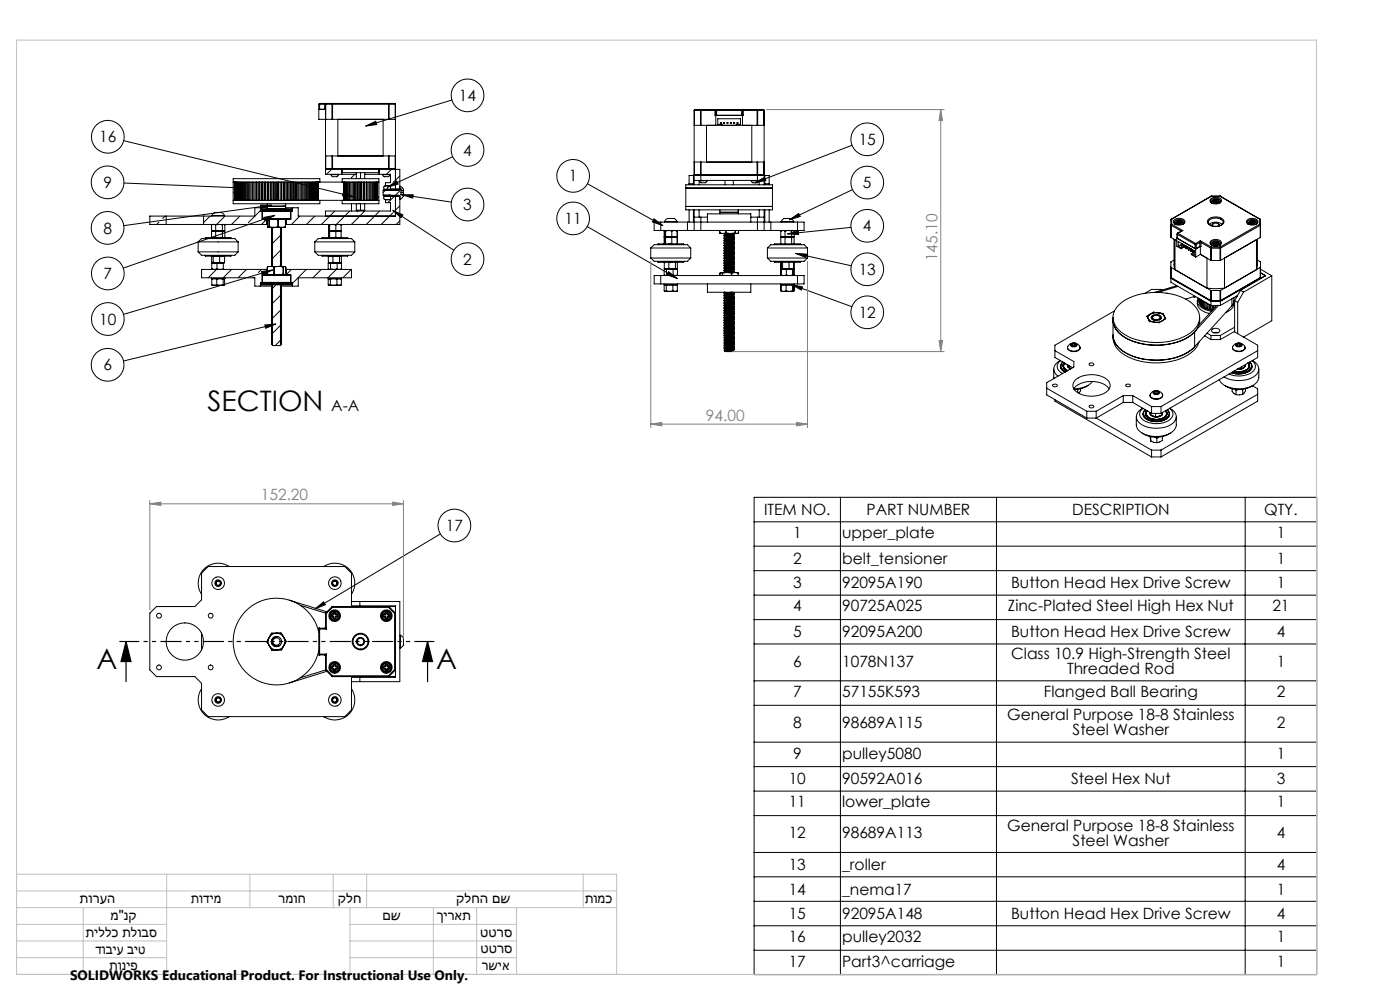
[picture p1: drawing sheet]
<svg xmlns="http://www.w3.org/2000/svg" width="420mm" height="297mm" viewBox="0 0 420 297" stroke-linecap="round" stroke-linejoin="round" font-family="sans-serif">
<defs><g id="words">
<g font-size="8.5">
<text x="62.3" y="123.2">SECTION</text>
<text x="29" y="200.5">A</text>
<text x="130.8" y="200.5">A</text>
</g>
<g font-size="4.7">
<text x="137.7" y="30.3">14</text>
<text x="29.8" y="42.7">16</text>
<text x="139" y="46.6">4</text>
<text x="257.6" y="43.4">15</text>
<text x="31" y="56.3">9</text>
<text x="170.7" y="54.4">1</text>
<text x="258.9" y="56.4">5</text>
<text x="139" y="63">3</text>
<text x="31" y="70">8</text>
<text x="169.4" y="67.1">11</text>
<text x="258.9" y="69.4">4</text>
<text x="31.1" y="83.6">7</text>
<text x="139" y="79.3">2</text>
<text x="257.6" y="82.4">13</text>
<text x="257.6" y="95.3">12</text>
<text x="29.8" y="97.3">10</text>
<text x="31" y="111">6</text>
<text x="99.4" y="123.2">A-A</text>
<text x="229.2" y="154.4">ITEM NO.</text>
<text x="260" y="154.4">PART NUMBER</text>
<text x="321.6" y="154.4">DESCRIPTION</text>
<text x="379.2" y="154.4">QTY.</text>
<text x="133.7" y="159.2">17</text>
<text x="237.9" y="161.3">1</text>
<text x="252.6" y="161.3">upper_plate</text>
<text x="383" y="161.3">1</text>
<text x="237.9" y="169">2</text>
<text x="252.6" y="169">belt_tensioner</text>
<text x="383" y="169">1</text>
<text x="237.9" y="176.4">3</text>
<text x="252.6" y="176.4">92095A190</text>
<text x="303.3" y="176.4">Button Head Hex Drive Screw</text>
<text x="383" y="176.4">1</text>
<text x="237.9" y="183.2">4</text>
<text x="252.6" y="183.2">90725A025</text>
<text x="302.4" y="183.2">Zinc-Plated Steel High Hex Nut</text>
<text x="381.7" y="183.2">21</text>
<text x="237.9" y="191">5</text>
<text x="252.6" y="191">92095A200</text>
<text x="303.3" y="191">Button Head Hex Drive Screw</text>
<text x="383" y="191">4</text>
<text x="303.4" y="197.5">Class 10.9 High-Strength Steel</text>
<text x="237.9" y="199.8">6</text>
<text x="252.6" y="199.8">1078N137</text>
<text x="320.1" y="202">Threaded Rod</text>
<text x="383" y="199.8">1</text>
<text x="237.9" y="209">7</text>
<text x="252.6" y="209">57155K593</text>
<text x="313.2" y="209">Flanged Ball Bearing</text>
<text x="383" y="209">2</text>
<text x="302.1" y="215.9">General Purpose 18-8 Stainless</text>
<text x="237.9" y="218.1">8</text>
<text x="252.6" y="218.1">98689A115</text>
<text x="321.8" y="220.4">Steel Washer</text>
<text x="383" y="218.1">2</text>
<text x="237.9" y="227.3">9</text>
<text x="252.6" y="227.3">pulley5080</text>
<text x="383" y="227.3">1</text>
<text x="236.6" y="235.1">10</text>
<text x="252.6" y="235.1">90592A016</text>
<text x="321.4" y="235.1">Steel Hex Nut</text>
<text x="383" y="235.1">3</text>
<text x="236.6" y="242">11</text>
<text x="252.6" y="242">lower_plate</text>
<text x="383" y="242">1</text>
<text x="236.6" y="251.2">12</text>
<text x="252.6" y="251.2">98689A113</text>
<text x="302.1" y="248.9">General Purpose 18-8 Stainless</text>
<text x="383" y="251.2">4</text>
<text x="321.8" y="253.4">Steel Washer</text>
<text x="236.6" y="260.8">13</text>
<text x="252.6" y="260.8">_roller</text>
<text x="383" y="260.8">4</text>
<text x="236.6" y="268.1">14</text>
<text x="252.6" y="268.1">_nema17</text>
<text x="383" y="268.1">1</text>
<text x="236.6" y="275.5">15</text>
<text x="252.6" y="275.5">92095A148</text>
<text x="303.3" y="275.5">Button Head Hex Drive Screw</text>
<text x="383" y="275.5">4</text>
<text x="236.6" y="282.3">16</text>
<text x="252.6" y="282.3">pulley2032</text>
<text x="383" y="282.3">1</text>
<text x="236.6" y="289.7">17</text>
<text x="252.6" y="289.7">Part3^carriage</text>
<text x="383" y="289.7">1</text>
</g>
<g font-size="4.7" fill="#808080">
<text x="281.2" y="78.3" transform="rotate(-90 281.2 78.3)">145.10</text>
<text x="211.8" y="126.1">94.00</text>
<text x="78.2" y="150">152.20</text>
</g>
<g font-size="4.2">
<text x="24" y="270.7">תורעה</text>
<text x="33.1" y="275.7">מ&quot;נק</text>
<text x="57.3" y="270.7">תודימ</text>
<text x="83.6" y="270.6">רמוח</text>
<text x="101.4" y="270.7">קלח</text>
<text x="114.7" y="275.8">םש</text>
<text x="131" y="275.8">ךיראת</text>
<text x="136.9" y="270.7">קלחה םש</text>
<text x="175.5" y="270.6">תומכ</text>
<text x="25.7" y="280.9">תיללכ תלובס</text>
<text x="144.1" y="280.7">טטרס</text>
<text x="28.7" y="285.8">דוביע ביט</text>
<text x="144.1" y="285.5">טטרס</text>
<text x="32.8" y="290.6">תוניפ</text>
<text x="144.6" y="290.7">רשיא</text>
</g>
<text font-size="4.1" x="21" y="293.7">SOLIDWORKS Educational Product. For Instructional Use Only.</text>
</g></defs>
<g fill="none" stroke="#000" stroke-width=".3">
<path d="M95.6 31.3h.3M95.6 31.3v4.5h4M95.6 32.8h1.8M95.9 31v.3M95.9 31l-.3 .3M95.9 31.3v1.5M95.9 31.3h1.5M95.9 31h22.5M97.4 31.3h.2M97.4 32.8h.2M97.4 31.3v1.5M97.6 31.3h.1"/>
<path d="M97.6 31.3v19.2M97.7 31.3l-.1 4.5M97.7 31.3h1.9M97.9 31l-.2 .3M97.9 31l-.3 .3M97.9 31l-.5 .3M99.6 31.3h.2M99.6 35.8h.2M99.6 31.3l.1-.3 .1 .3M99.6 31.3v4.5M99.8 35.8h16.8M99.8 31.3v4.5"/>
<path d="M99.8 31.3h16.8M101.4 35.8v10.9M109.7 37.8l3-1.5 .3 1zM114.9 35.8v10.9M116.6 31.3v-.3l.1 .3M116.6 31.3h.1M116.6 35.8h.1M116.6 31.3v4.5M116.7 31.3v4.5M116.7 35.8h1.9M116.7 31.3h1.9M118.4 31l.2 .3"/>
<path d="M118.6 31.3h.1M118.6 35.8h.1M118.6 31.3v4.5M118.6 31.3v19.2M135.6 30l-25.9 7.8M208.2 33.1h.1M208.2 37.6h.1M208.2 33.1v19.2M208.3 37.6h1.8M208.3 33.1v4.5M208.3 33.1h1.8M208.5 32.8l-.2 .3"/>
<path d="M208.5 32.8l-.3 .3M208.5 32.8h20.5M210.1 33.1l.2-.3v.3M210.1 33.1h.2M210.1 37.6h.2M210.1 33.1v4.5M210.3 37.6h16.8M210.3 33.1v4.5M210.3 33.1h4.2M211.9 37.6v11M214.5 33.1h.2M214.5 33.1v1.5h8.5v-1.5"/>
<path d="M214.7 33.1h.3M214.7 33.1v4.5M215 32.8l-.3 .3M215 32.8v.3M215 32.8l-.5 .3M215 33.1v1.5M215 33.1h7.5M216.1 36.7h.3v.3h-.3zM216.6 37.6v-.3h-1.3v-1.7h6.8v1.7h-1.2v.3M217.1 36.7h.2v.3h-.2zM218.1 36.7h.3v.3h-.3zM219.1 36.7h.3v.3h-.3z"/>
<path d="M220.1 36.7h.3v.3h-.3zM221.1 36.7h.3v.3h-.3zM222.5 32.8v.3M222.5 32.8l.2 .3M222.5 33.1h.2M222.5 32.8l.5 .3M222.5 33.1v1.5M222.7 33.1h.3M222.7 33.1v4.5M223 33.1h4.1M225.5 37.6v11M227.1 33.1v-.3l.2 .3"/>
<path d="M227.1 33.1h.2M227.1 37.6h.2M227.1 33.1v4.5M227.3 37.6h1.9M227.3 33.1v4.5M227.3 33.1h1.9M229 32.8l.2 .3M229.2 37.6h.1M229.2 33.1v19.2M229.2 33.1h.1M37.1 42.2l69 16.8M37.2 54.9l36.4 1.5"/>
<path d="M70 54.6h26M70.3 55.7l3.3 .7-3.4 .4zM70.4 54.6v5.4M70.4 57.3l-.4 .5M70.5 54.6v5.4M70.6 54.6v5.4M70.7 54.6v5.4M70.8 54.6v5.4M70.9 54.6v5.4M71.1 54.6v5.4M71.3 54.6v5.4M71.5 54.6v5.4"/>
<path d="M71.6 54.6v5.4M71.9 54.6v5.4M72.1 54.6v5.4M72.4 54.6v5.4M72.6 54.6v5.4M72.9 54.6v5.4M73.2 54.6v5.4M73.6 54.6v5.4M73.9 54.6v5.4M74.2 54.6v5.4M74.6 54.6v5.4M74.9 54.6v5.4"/>
<path d="M75.3 54.6v5.4M75.7 54.6v5.4M76.1 54.6v5.4M76.6 54.6v5.4M76.9 54.6v5.4M77.4 54.6v5.4M77.8 54.6v5.4M77.9 54.6v5.4M78.3 54.6v5.4M78.6 54.6v5.4M78.8 54.6v5.4M79.2 54.6v5.4"/>
<path d="M79.5 54.6v5.4M79.7 54.6v5.4M80.2 54.6v5.4M80.4 54.6v5.4M80.6 54.6v5.4M81.1 54.6v5.4M81.3 54.6v5.4M81.6 54.6v5.4M82.1 54.6v5.4M82.2 54.6v5.4M82.6 54.6v5.4M83.1 54.6v5.4"/>
<path d="M83.5 54.6v5.4M84.1 54.6v5.4M84.5 54.6v5.4M84.6 54.6v5.4M85.1 54.6v5.4M85.4 54.6v5.4M85.5 54.6v5.4M86 54.6v5.4M86.3 54.6v5.4M86.5 54.6v5.4M87 54.6v5.4M87.1 54.6v5.4"/>
<path d="M87.4 54.6v5.4M87.9 54.6v5.4M88 54.6v5.4M88.3 54.6v5.4M88.8 54.6v5.4M89.2 54.6v5.4M89.6 54.6v5.4M90 54.6v5.4M90.4 54.6v5.4M90.8 54.6v5.4M91.2 54.6v5.4M91.5 54.6v5.4"/>
<path d="M91.9 54.6v5.4M92.2 54.6v5.4M92.6 54.6v5.4M92.9 54.6v5.4M93.2 54.6v5.4M93.4 54.6v5.4M93.7 54.6v5.4M93.9 54.6v5.4M94.2 54.6v5.4M94.4 54.6v5.4M94.5 54.6v5.4M94.7 54.6v5.4"/>
<path d="M94.9 54.6v5.4M95 54.6v5.4M95.1 54.6v5.4M95.2 54.6v5.4M95.3 54.6v5.4M95.4 54.6v5.4M95.5 54.6v5.4M96 54.6v-1.1h-26v7.6h26v-1.1M96 54.6h6.7M97.6 50.5l.3 .3-.2-.3M97.6 50.5h.1M97.6 46.7h.1"/>
<path d="M97.7 50.5h1.9M97.7 46.7h1.9M97.7 46.7v3.8M99.2 52.3l.1 .2a1.46 1.46 0 0 0 2.3-.2M99.2 52.3h2.4M99.2 52.2v.1M99.4 50.8l-1.4 1.4M99.6 50.5h.2M99.6 46.7h.2M99.6 50.5l.1 .3 .1-.3M99.6 46.7v3.8M99.8 46.7v3.8"/>
<path d="M99.8 50.5h16.8M99.8 46.7h16.8M101.6 52.2v.1M102.6 52.2h4.3M102.6 52.2h-5v-1.4h22.3v6M102.6 50.8v1.4M102.6 52.1l-.2 .1M102.7 54.6v-1.1h11v7.6h-11v-1.1M102.7 54.6h11M102.7 50.8v.9h11M103 57.7l3.1 1.3-3.3-.3zM103.2 54.6v5.4"/>
<path d="M103.3 54.6v5.4M103.5 54.6v5.4M103.6 54.6v5.4M103.9 54.6v5.4M104.2 54.6v5.4M104.5 54.6v5.4M104.8 54.6v5.4M105.2 54.6v5.4M105.7 54.6v5.4M106.1 54.6v5.4M106.4 52.2l-1 1.1v.2M106.4 54.6v5.4"/>
<path d="M106.5 54.6v5.4M106.9 51.7v1.8M107 54.6v5.4M107.2 54.6v5.4M107.5 54.6v5.4M108 54.6v5.4M108.1 54.6v5.4M108.2 51.7v1.8M108.4 54.6v5.4M108.5 54.6v5.4M109 54.6v5.4M109.2 54.6v5.4"/>
<path d="M109.4 52.2h4.3M109.4 51.7v1.8M109.4 54.6v5.4M109.9 54.6v5.4M110 54.6v5.4M110.4 54.6v5.4M110.8 54.6v5.4M111.2 54.6v5.4M111.6 54.6v5.4M111.9 54.6v5.4M112.2 54.6v5.4M112.5 54.6v5.4"/>
<path d="M112.7 54.6v5.4M112.9 54.6v5.4M113 54.6v5.4M113.1 54.6v5.4M113.2 54.6v5.4M113.6 54.6l-.4 .4M113.7 50.8v1.4M113.7 59l-.5 .5M113.7 52.2h3.5v2.5h-1.6v1M114.8 52.3v.2a1.5 1.5 0 0 0 2.2 0l.1-.2M114.8 52.3h2.3M114.8 52.2v.1"/>
<path d="M115 58.5h.1M115.1 58.5l.1 .2M115.1 56.8l.2 .2M115.1 56.8l-.2 .2 .1 1.5M115.1 58.7v.1M115.1 56.8v.1M115.1 56.8l.2 .1 .1-.1M115.1 58.8l.2 1h1.7l.2-.3M115.2 58.7l.1 .1M115.2 58.7l-.1 .1M115.3 56.9v.1M115.3 58.7v.1"/>
<path d="M115.4 56.8l.2 .2M115.4 58.5l-.1 .3M115.4 56.8l-.1 .2M115.4 56.8h.1M115.4 58.5h.1M115.4 58.5l.2 .3M115.6 58.7v.1M115.6 58.7h.1M115.6 59.8v.9h1.6v2.5h-8.1M115.6 55.6h1.6v1.2M115.8 58.5l-.2 .3M115.8 56.8l-.2 .2"/>
<path d="M115.8 58.5h.1M115.8 58.5l.1 .3M115.8 56.8l.1 .2M115.8 56.8h.1M115.8 56.8l-.9 .9M115.9 57h.1M116 58.7v.1M116 58.7h.1M116.1 56.8l.2 .2M116.1 58.5l-.2 .3M116.1 58.5l.2 .3M116.1 56.8l-.2 .2"/>
<path d="M116.1 58.5l-.1 .3M116.1 56.8l-.1 .2M116.1 58.5h.1M116.2 56.1l2.8-1.8 .5 .9zM116.3 57h.1M116.3 58.8h.1M116.3 58.7v.1M116.3 56.3l-.4 .5M116.4 56.8l-.1 .2M116.4 56.8h.1M116.5 58.5l-.2 .3M116.5 56.8l-.2 .2"/>
<path d="M116.5 58.5l.1 .3M116.5 56.8l.1 .2M116.5 56.8h.1M116.6 50.5v.3l.1-.3M116.6 50.5h.1M116.6 46.7h.1M116.6 46.7v3.8M116.6 58.8h.1M116.6 57h.1M116.7 58.7v.1M116.7 46.7v3.8M116.7 50.5h1.9"/>
<path d="M116.7 46.7h1.9M116.8 58.5l-.1 .2M116.8 58.5l-.1 .3M116.8 56.8h.1M116.8 58.5h.1M116.8 56.8l-.1 .2M116.9 56.8h.1M116.8 58.5l.2 .3M116.8 56.8l.1 .2M116.9 56.8l.1 .1M116.9 58.5l.1 .3M116.9 57h.1"/>
<path d="M117 58.7v.1M117.1 58.7h.1M117.1 52.2v.1M117.1 56.8l-.1 .2M117.1 58.7l-.1 .1M117.1 58.7l.1 .1M117.1 58.5l.3 .3M117.1 58.5l-.1 .3M117.1 56.8l.2 .2M117.1 56.8h.1M117.2 58.5v.3M117.2 56l-.2-.3h-1.7l-.2 1.1"/>
<path d="M117.2 58.8h2.7M117.2 56.8l-.3 .2M117.2 58.8v1.1h-1.6M117.2 56.7h2.7M117.4 58.8l.1-.3 .2 .3M117.4 58.7v.1M117.4 50.8l-1.5 1.4M117.5 56.8l-.2 .2M117.5 56.8l.2 .2M117.5 56.8h.1M117.7 58.8h.1M117.7 57h.1"/>
<path d="M117.7 58.8l.1-.3 .2 .3M117.7 58.7v.1M117.8 56.8l-.1 .2M117.8 56.8l.2 .2M117.8 56.8h.1M118.1 58.7l-.1 .1M118.2 56.8l-.2 .2M118.2 58.5l-.2 .3M118.2 56.8h.1M118.2 58.5h.1M118.2 58.5l.2 .3M118.2 56.8l.2 .2"/>
<path d="M118.3 58.8l-1.9 1.9M118.4 58.8l.1-.3 .2 .3M118.4 58.7v.1M118.5 56.8l-.1 .2M118.5 56.8l.2 .2M118.5 56.8h.1M118.6 50.5l-.2 .3 .2-.3M118.6 50.5h.1M118.6 46.7h.1M118.6 46.7v3.8M118.6 50.8v6.1M118.6 58.7v6.1h-29.1v-2.5h-1.8"/>
<path d="M118.7 58.8h.1M118.7 57h.1M118.7 58.8l.2-.3 .2 .3M118.8 58.7l-.1 .1M118.9 56.8l-.2 .2M118.9 56.8l.2 .2M118.9 56.8h.1M119.1 58.8h.1M119.1 57h.1M119.1 58.7v.1M119.2 56.8l-.1 .2M119.2 58.5l-.1 .3"/>
<path d="M119.2 56.8h.1M119.2 58.5h.1M119.3 58.5l.2 .3M119.3 56.8l.2 .2M119.5 58.7v.1M119.6 56.8l-.1 .2M119.6 58.5l-.1 .3M119.6 56.8h.1M119.6 58.5h.1M119.6 58.5l.2 .3M119.6 56.8l.1 .2 .2-.2M119.8 58.8h.1"/>
<path d="M119.8 58.8l.1 8.5h-34M119.8 58.7v.1M119.9 56.8h.1M119.9 55.8l.9 .5 .2 .7M119.9 52.7l-2 2M120.3 57.7h.7M120.6 58.4h3.4l-.2 1zM120.7 58.4l14.7 2.2M120.8 56.4l-2.2 2.2M121 57.1h-.7v1.3l.7-.1M121 58.5l-.5 .9-.6 .3M121 58.3v.2"/>
<path d="M121 57.1h.1M121 57v.1M121 57.1v.6M121 57.7v.6M135.8 47l-19.6 9.1M176.2 55.1l22.7 12.5M205.7 56.4h26zM205.7 55.4h26v7.5h-26zM206.7 55.4v-2.8h24.1v2.8M206.7 55.1h1.3M208 52.6v2.8M208.2 52.3l.3 .3-.2-.3"/>
<path d="M208.2 52.3h.1M208.2 48.6h.1M208.2 52.6v2.8M208.2 54.1h21M208.3 52.3h1.8M208.3 48.6h1.8M208.3 48.6v3.7M209.7 54.1v1.3M209.8 54.2l.1 .2a1.43 1.43 0 0 0 2.2-.2M209.8 54.2h2.3M209.8 54.1v.1M210.1 52.3l.2 .3v-.3"/>
<path d="M210.1 52.3h.2M210.1 48.6h.2M210.1 48.6v3.7M210.3 52.6v1.5M210.3 48.6v3.7M210.3 52.3h16.8M210.3 48.6h16.8M212.1 54.1v.1M217.5 54.1v1.3M220 54.1v1.3M225.4 54.2v.1a1.44 1.44 0 0 0 2.2-.1M225.4 54.2h2.2"/>
<path d="M225.4 54.1v.1M226.5 54.8l2.9-1.7 .4 1zM227.1 52.3v.3l.2-.3M227.1 52.3h.2M227.1 48.6h.2M227.1 48.6v3.7M227.2 52.6v1.5M227.3 52.3h1.9M227.3 48.6h1.9M227.3 48.6v3.7M227.6 54.1v.1M227.8 54.1v1.3"/>
<path d="M229.2 52.3h.1M229.2 48.6h.1M229.2 52.3l-.2 .3zM229.2 52.6v2.8M229.4 55.1h1.4M229.4 52.6v2.8M255.6 43.5l-29.1 11.3M255.8 56.8l-18.9 9.1M363.3 59.5l.9-.3a1.6 1.6 0 0 1 2.2 1.1 2.06 2.06 0 0 1-3.4-.2zM363.3 58.8h.1M363.3 58.8l-11.9 6.9M363.4 58.8h-.1"/>
<path d="M363.4 58.8h.1M363.4 58.8h2.6M363.4 58.8l-11.9 6.9M364.3 60l.4 .1M364.3 60l-.3 .1 1.1 .7M364.3 60v.8M365.1 60l.3 .1-1.1 .7M365.1 60l-.4 .1M365.1 60v.8M366 58.8h.1M366 58.8l11.9 6.9M366.1 58.8h-.1"/>
<path d="M366.1 58.8l11.9 6.9M44.9 64.8v2.5h4.9M44.9 64.8h4.9M45 64.8h-.1M47.7 66.6l-.7 .7M49.5 64.8l-.7 .6M49.8 67.3h11.3M49.8 64.8h11.3M49.8 64.8v2.5M59.4 75.5h12M59.4 72.5h12M59.4 75.5l1.1 1h9.9l1-1"/>
<path d="M59.4 72.5l1.1-1h9.9l1 1M59.4 72.5v3M61.1 67.3h18.8M61.1 64.8v2.5M61.5 71.4h8M61.5 71.4l.1-.1h7.7l.2 .1M61.5 76.6h8M61.5 76.6l.1 .2h7.7l.2-.2M61.5 71.4v.1M61.5 76.5v.1M63 64.8l-1.9 1.9M63.5 71.1h1.2"/>
<path d="M63.5 67.4h1.2M63.5 69.1l.6 .1M63.5 69.1l.2 .1M63.5 67.4v1.7M63.5 69.4v1.7M63.5 71.1l.2 .2M63.5 64.6l.2-.3a2.71 2.71 0 0 1 3.2-.3l.4 .6M63.5 64.6h3.8M63.5 64.6v.2M63.5 78.9v1.7M63.6 69.4h-.1M63.6 78.7l.1 .1"/>
<path d="M63.7 78.8l-.2 .1M63.7 78.8h.1M63.7 76.8l-.2 .1v1.7l.2 .2M63.7 69.2h.4M63.7 67.3l-.2 .1M63.7 69.2l-.1 .1M63.7 78.8h.6M63.7 76.8l.3 .1M64 76.9h1.9M64 78.6l.9 .2M64 78.6l-.3 .2M64 76.9v1.7"/>
<path d="M64.1 69.2l.6 .2M64.1 69.2h1.6M64.1 69.2l-.6 .2M64.3 78.8l.8 .1M64.3 78.8h1.7M64.3 78.8l-.8 .1M64.7 71.1h2M64.7 67.4h2M64.7 69.1l1 .1M64.7 69.1l-.6 .1M64.7 69.2h-.1M64.7 67.4v1.7"/>
<path d="M64.7 69.4v1.7M64.9 78.8h1.1M65.1 78.9v1.7M65.7 69.2l-1 .2M65.7 69.2l1 .2M65.7 69.2h1.4M65.9 78.6l-1 .2M65.9 78.6l.7 .2M65.9 76.9h1.5M65.9 76.9v1.7M66 78.8l-.9 .1M66 78.8l1 .1"/>
<path d="M66 78.8h1.2M66.2 71.1l.2 .2M66.4 69.2h.1M66.6 78.8h.6M66.7 69.1l-1 .1M66.7 69.1l.4 .1M66.7 67.4h.8v1.7l-.4 .1M66.7 67.4v1.7M66.7 69.4v1.7M67 78.9v1.7M67.1 69.2l.4 .2v1.7h-.8M67.1 69.2l-.4 .2"/>
<path d="M67.2 78.8l-.2 .1M67.2 78.8h.1M67.2 76.8l.2 .1M67.2 67.3h.1M67.3 64.6v.2M67.3 69.2v.1M67.3 71.2l-.1 .1M67.4 78.6l-.8 .2M67.4 76.9v1.7M67.4 78.6l-.2 .1M67.5 64.8l-2.5 2.5M69.5 71.4v.1"/>
<path d="M69.5 76.5v.1M70 60h26M71.4 72.5v3M72 64.8l-2.5 2.5M78.1 62.3h2.1M78.1 62.3v.9h.2M78.1 62.3h-1.7v2.5h-15.3M78.1 63.1l-3.6 3.7M78.2 61.5h3.3l-3.2 .9zM78.2 63.1h9.5M78.2 62.8h9.5M78.2 63.1l.1 .1"/>
<path d="M78.2 62.8v.3M78.3 63.2h9.3M78.6 63.2v2.6h1.3M78.7 65.5h8.5zM78.7 63.4v2.1M78.8 63.3h8.3M78.8 63.3l-.1 .1M78.8 63.2v.1M79.2 65.2l3.2-.6-2.9 1.5zM79.7 66l-1.2 1.3M79.9 65.8h.4M79.9 67.3h.4"/>
<path d="M79.9 65.8v1.5M80.2 62.6h.6M80.2 62.6h5.5M80.2 61.8h5.5M80.2 61.1v1.5M80.3 67.9l.2 .3M80.3 65.9h.1M80.3 67.9h.1M80.3 65.9v2M80.4 79.9l-.2 .1M80.4 68.1l.1 .1M80.4 65.6l-.1 .3"/>
<path d="M80.4 79.9h.8M80.4 79.9h.1M80.5 65.6l.2 .3M80.5 68.2h1.6M80.7 65.9h.1M80.7 67.9l-.2 .3M80.7 67.9h.1M80.7 65.9v2M80.8 61.8h-.6h5.5h-.6M80.8 67.9l1.3 .3M80.8 65.9l1.2-.3 1.4 .3M80.8 65.9v2"/>
<path d="M81.2 79.9h2.4M81.2 79.9l1 .1M81.2 79.9l-1 .1M81.5 79.7l.3 .1zM81.5 79.2l.3 .1M81.5 78.6l.3 .2M81.5 76.2l.3 .1M81.5 77.1l.3 .2M81.5 77.6l.3 .2M81.5 78.1l.3 .2M81.5 74.6l.3 .2M81.5 76.7l.3 .1"/>
<path d="M81.5 75.1l.3 .2M81.5 75.6l.3 .2M81.5 72.6l.3 .2M81.5 74.2l.3 .1M81.5 73.1l.3 .2M81.5 73.7l.3 .1M81.5 71.6l.3 .2M81.5 72.1l.3 .2M81.5 70.1l.3 .2M81.5 71.2l.3 .1M81.5 70.7l.3 .1M81.5 69.1l.3 .2"/>
<path d="M81.5 68.2l.3 .1zM81.5 69.6l.3 .2M81.5 68.6l.3 .2M81.5 79.1l.3 .2M81.5 78.1l.3 .3M81.5 76.1l.3 .2M81.5 75.1l.3 .3M81.5 79.7h.1M81.5 77.1h.1M81.5 77.6h.1M81.5 78.1h.1M81.5 74.6h.1"/>
<path d="M81.5 76.7h.1M81.5 75.1h.1M81.5 75.6h.1M81.5 72.6h.1M81.5 74.2h.1M81.5 73.7h.1M81.5 71.6h.1M81.5 72.1h.1M81.5 71.2h.1M81.5 70.7h.1M81.5 69.1h.1M81.5 69.6h.1"/>
<path d="M81.5 68.6h.1M81.5 76.1v.1M81.5 79.1v.1M81.5 61.5l-44.4 6.1M81.8 79.3l-.3 .4M81.8 78.8l-.3 .3M81.8 78.4l-.3 .2M81.8 77.8l-.3 .3M81.8 77.3l-.3 .3M81.8 76.8l-.3 .3M81.8 76.3l-.3 .4M81.8 75.8l-.3 .3"/>
<path d="M81.8 75.4l-.3 .2M81.8 74.8l-.3 .3M81.8 74.3l-.3 .3M81.8 73.8l-.3 .4M81.8 73.4l-.3 .3M81.8 72.8l-.3 .3M81.8 72.3l-.3 .3M81.8 71.8l-.3 .3M81.8 71.3l-.3 .3M81.8 70.8l-.3 .4M81.8 70.4l-.3 .3M81.8 70.3v.1"/>
<path d="M81.8 69.8l-.3 .3M81.8 69.3l-.3 .3M81.8 68.8l-.3 .3M81.8 68.3l-.3 .3M81.8 73.3v.1M82.1 68.2l-.6 .5M82.1 68.2h2.5M82.4 64.6l-45.4 15.8M83.4 67.9l-1.3 .3M83.4 67.9h.1M83.4 65.9h.1M83.4 65.9v2"/>
<path d="M83.5 67.9l1.1 .3M83.5 65.9l1.1-.3 1 .3M83.5 65.9v2M83.6 79.9l-1.3 .1M83.6 79.9l1.3 .1M83.6 79.9h1.8M84.1 76.6l.4 .2M84.1 72.1l.4 .2M84.1 78.6l.3 .2M84.1 77.1l.3 .2M84.1 79.6l.3 .2M84.1 75.6l.3 .2"/>
<path d="M84.1 78.1l.3 .2M84.1 79.1l.3 .2M84.1 77.6l.3 .2M84.1 76.1l.3 .2M84.1 71.1l.3 .2M84.1 74.1l.3 .2M84.1 72.6l.3 .2M84.1 75.1l.3 .2M84.1 73.6l.3 .2M84.1 74.6l.3 .2M84.1 73.1l.3 .2M84.1 69.6l.3 .2"/>
<path d="M84.1 70.6l.3 .2M84.1 71.6l.3 .2M84.1 69.1l.3 .2M84.1 70.1l.3 .2M84.1 68.6l.3 .2M84.1 68.2l.3 .1zM84.1 69.6h.1M84.1 69.6l.4 .2M84.1 70.1l.4 .2M84.1 72.6h.1M84.1 72.6l.4 .2M84.1 73.1h.1"/>
<path d="M84.1 73.1l.4 .2M84.1 76.1h.1M84.1 76.1l.4 .2M84.1 78.6h.1M84.1 78.6l.4 .2M84.1 79.1h.1M84.1 79.1l.4 .2M84.1 70.1h.1M84.4 78.8h.1M84.4 77.8h.1M84.4 79.8h.1M84.4 76.3h.1"/>
<path d="M84.4 78.3h.1M84.4 77.3h.1M84.4 74.8h.1M84.4 75.3h.1M84.4 75.8h.1M84.4 72.8h.1M84.4 74.3h.1M84.4 73.8h.1M84.4 73.3h.1M84.4 71.8h.1M84.4 70.8h.1M84.4 71.3h.1"/>
<path d="M84.4 69.8h.1M84.4 68.3h.1M84.4 69.3h.1M84.4 68.8h.1M84.4 74.8l-2.9 2.9M84.5 68.3l-.4 .3 .4 .2M84.5 68.8l-.4 .3 .4 .2M84.5 69.3l-.4 .3M84.5 69.8l-.4 .3M84.5 70.4l-.4 .2 .4 .2M84.5 70.8l-.4 .3 .4 .2M84.5 71.3l-.4 .3 .4 .2"/>
<path d="M84.5 71.8l-.4 .3 .4 .2M84.5 72.3l-.4 .3M84.5 72.8l-.4 .3M84.5 73.4l-.4 .2 .4 .2M84.5 73.8l-.4 .3 .4 .2M84.5 74.3l-.4 .3 .4 .2M84.5 74.8l-.4 .3 .4 .2M84.5 75.3l-.4 .3 .4 .2M84.5 75.8l-.4 .3M84.5 76.3l-.4 .3 .4 .2M84.5 76.8l-.4 .3 .4 .2M84.5 77.3l-.4 .3 .4 .2"/>
<path d="M84.5 77.8l-.4 .3 .4 .2M84.5 78.3l-.4 .3M84.5 78.8l-.4 .3M84.5 79.3l-.4 .3 .4 .2M84.5 79.3l-.7 .6M84.5 70.3l-3 2.9M84.5 70.3v.1M84.5 73.3v.1M84.5 79.8v.1M85.4 79.9l-.4 .1M85.4 79.9l.3 .1v2.2M85.4 79.9h.1"/>
<path d="M85.4 65.6l.3 .3M85.6 65.8h.3M85.6 67.9l-1 .3M85.6 67.9h.1M85.6 65.9h.1M85.6 65.9v2M85.7 67.3h.2M85.7 67.9l-.3 .3h-.8M85.7 62.6h-.6M85.7 62.3h2M85.7 61.1v1.5M85.9 65.8v1.5"/>
<path d="M87.1 63.3l-8.4 .1M87.1 63.2v.1M87.2 63.2v2.6h-1.3M87.7 63.1l-.1 .1M87.7 62.8v.3M87.7 62.3l-.1 .9M87.9 62.3l-.2 .2M89.9 64.8l-2.4 2.5M94.4 72.5l1.1-1h9.9l1 1M94.4 72.5h12M94.4 75.5l1.1 1h9.9l1-1M94.4 75.5h12"/>
<path d="M94.4 72.5v3M94.4 64.8l-2.5 2.5M96 60h6.7M96.4 71.4h8.1M96.4 71.4l.2-.1h7.6l.3 .1M96.4 76.6h8.1M96.4 76.6l.2 .2h7.6l.3-.2M96.4 71.4v.1M96.4 76.5v.1M98.5 76.9h1.4M98.5 78.6l.7 .2M98.5 78.6l.2 .2"/>
<path d="M98.5 76.9v1.7M98.7 69.2h1.1M98.7 78.8h.5M98.7 76.8l-.2 .1M98.7 78.8h.1M98.7 69.2l-.1 1.9h.3M98.7 69.2l.2 .2M98.7 78.8h-.1M98.8 78.8l.4 .1M98.8 78.8h1.4M98.8 78.8l-.3 .1v1.7h.7M98.9 67.4h1.9"/>
<path d="M98.9 69.1l.9 .1M98.9 67.4h-.3l.1 1.8M98.9 69.1l-.2 .1M98.9 71.1h1.9M98.9 67.4v1.7M98.9 69.4v1.7M99.2 78.8h1.7M99.2 78.9v1.7M99.8 69.2h1.7M99.8 69.2l-.9 .2M99.8 69.2l1 .2M99.9 78.6l-.7 .2"/>
<path d="M99.9 76.9h1.9M99.9 78.6l1 .2M99.9 76.9v1.7M100.2 78.8l.9 .1M100.2 78.8h1.6M100.2 78.8l-1 .1M100.4 63.2l-4 4.1M100.8 67.4h1.5M100.8 69.1l.7 .1M100.8 69.1l-1 .1M100.8 71.1h1.5M100.8 67.4v1.7"/>
<path d="M100.8 69.4v1.7M100.9 78.8h.9M101.1 78.9v1.7M101.4 67.3h.1M101.5 69.2h.7M101.5 69.2l-.7 .2M101.5 69.2l.8 .2M101.8 78.8l-.7 .1M101.8 78.8l.6 .1M101.8 78.8h.3M101.8 78.6l-.9 .2M101.8 78.6l.3 .2"/>
<path d="M101.8 76.9v1.7M102.1 76.8l-.3 .1M102.1 78.8h.1M102.2 67.3l.1 .1M102.2 69.2l.1 .2M102.2 76.8l.2 .1v1.7l-.3 .2M102.2 78.8l.2 .1M102.3 78.7l-.1 .1M102.3 69.1l-.8 .1M102.3 69.1l-.1 .1M102.3 71.1l-.1 .2M102.3 67.4v1.7"/>
<path d="M102.3 69.4v1.7M102.4 78.9v1.7M102.7 60h11M104.5 71.4v.1M104.5 76.5v.1M104.9 63.2l-4 4.1M105.4 61.1v2.1M106.4 72.5v3M106.9 63h1.3M106.9 61.1v1.9M106.9 63l.2 .2M107.1 63.2h2"/>
<path d="M107.1 63.2h-9.5v1.6M108.2 63h1.2M108.2 61.1v1.9M109.4 61.1v1.9M109.4 63l-.3 .2M109.4 63.2l-4 4.1M113.9 63.2l-4 4.1M117.8 63l3.1 1.4-.6 .9zM117.8 63l18.4 12M117.9 63.7l-3.5 3.6M119.9 66.2l-1 1.1M119.9 61.7l-1.3 1.3"/>
<path d="M176.2 67.9l27 15.6M195.2 77.3l1.1 1h9.9l1-1M195.2 77.3h12M195.2 74.3l1.1-1h9.9l1 1M195.2 74.3h12M195.2 74.3v3M196.2 65.6l2.7 2-3.2-1.1zM196.3 66.6h44.9v2.5h-44.9zM197.2 73.3h8M197.2 73.3l.2-.2h7.6l.2 .2M197.2 78.4h8M197.2 78.4l.2 .2h7.6l.2-.2"/>
<path d="M197.2 73.3h.1M197.2 78.3v.1M198.2 66.6v2.5M199.2 70.9l.2 .1M199.2 69.2v1.7M199.2 71.2l.2 1.8M199.2 71.2h.1M199.4 66.4l.1-.3a2.38 2.38 0 0 1 3.1-.3l.5 .6M199.4 66.4h3.7M199.4 69.2h-.2M199.4 66.4v.2M199.4 71.2h-.2"/>
<path d="M199.4 78.7l-.1 1.7M199.5 71.1l.2 .1M199.5 71.1h1.1M199.5 71.1l-.1 1.8M199.5 78.6h-.1M199.7 69.2l.9-.1 .9 .1M199.7 70.9l.9 .2M199.7 70.9l-.2 .2M199.7 69.2l-.2-.1-.1 .1 .1 1.9M199.7 69.2v1.7M199.7 71.2v1.7M200.4 71.1h.1"/>
<path d="M200.6 71.1l.9 .1M200.6 71.1h1.7M200.6 71.1l-.9 .1M201.5 71.2v1.7l-.9 .2M201.5 69.2l.8-.1 .8 .1M201.5 70.9l-.9 .2M201.5 69.2v1.7M201.5 70.9l.8 .2M201.6 78.6l-.9 .1v1.7M202.3 71.1l-.8 .1M202.3 71.1l.8 .1M202.3 71.1h.7"/>
<path d="M202.6 78.7v1.7M203 71.1l.1 .1M203 69.1l.1 .1M203 69.1h.1M203 78.6h.1M203.1 70.9l-.8 .2M203.1 66.4v.2M203.1 69.2v1.7M203.1 71.2v1.7M203.1 71v.2M203.1 70.9l-.1 .2M203.2 78.7v1.7l-.3 .2"/>
<path d="M203.2 69.2l-.1 1.8M203.2 71.2v1.7l-.2 .2M205.2 73.3h.1M205.2 78.3v.1M205.7 61.9h26zM206.2 66.6v2.5M206.7 62.9v3.7M207.2 74.3v3M208 62.9v3.7M208.2 62.9v6.2M208.2 65.1h4M209.7 62.9v2.2"/>
<path d="M210.3 65.1v4M212.2 66.6v-2.5h13v2.5M215.9 69.8h.1M215.9 69.1v.7M215.9 69.8l.9 .2M215.9 69.8h.2M216 63.7h5.5M216 62.9v1.2M216 69.9l.8 .1M216.6 63.7l-.6-.1h5.5l-.6 .1M216.8 70h2.4M217.2 77.1l.4 .2"/>
<path d="M217.2 76.6l.4 .2M217.2 75.1l.4 .2M217.2 74.1l.4 .2M217.2 73.6l.4 .2M217.2 72.1l.4 .2M217.2 71.1l.4 .2M217.2 70.6l.4 .2M217.2 79.6l.4 .2M217.2 70v.1M217.2 70.5v.1M217.2 71v.1M217.2 71.5v.1"/>
<path d="M217.2 72v.1M217.2 72.5v.1M217.2 73v.1M217.2 73.5v.1M217.2 74v.1M217.2 74.5v.1M217.2 75v.1M217.2 75.5v.1M217.2 76v.1M217.2 76.5v.1M217.2 77v.1M217.2 77.5v.1"/>
<path d="M217.2 78v.1M217.2 78.5v.1M217.2 79v.1M217.2 79.5v.1M217.3 73l.9-.3 1.7-.1 .3 .2zM217.3 70.5l.5-.2 2.1-.2 .3 .2zM217.3 73.5l.3-.2 2.3-.2 .3 .2zM217.3 74.5l2.9-.2-3 .3 .4 .2 2.3-.3M217.3 76.5l.3-.2 2.3-.2 .3 .2zM217.3 71.5l2.9-.2-3 .3 .4 .2 2.3-.3M217.3 79.5l.3-.2 2.3-.2 .3 .2zM217.3 77.5l2.9-.2-3 .3"/>
<path d="M217.3 70h-.1M217.5 70h-.2M217.6 72.3l-.4 .2M217.6 71.3l-.4 .2M217.6 70.8l-.4 .2M217.6 77.3l-.4 .2M217.6 76.8l-.4 .2M217.6 75.3l-.4 .2M217.6 74.3l-.4 .2M217.6 73.8l-.4 .2M217.6 79.8l-.4 .2M217.6 72.3l2.3-.2 .3 .2-2.9 .2"/>
<path d="M217.6 76.8l2.3-.2 .3 .2-2.9 .2M217.6 75.3l2.3-.2 .3 .2-2.9 .2M217.7 69.8l-.9 .2M217.7 69.8h.1M217.7 69.1v.7M217.8 69.8l1.4 .2M217.8 69.1v.7M218.5 70l-1.3 .1M219.2 70h1.9M219.8 73.6l.4 .2h-.1M219.8 78.1l.4 .2h-.1M219.8 78.1l-2 .2-.6 .2"/>
<path d="M219.8 78.1l-2.2 .2-.4-.2M219.8 73.6l-2.2 .2M219.8 73.6l.3 .2M219.8 78.1l.3 .2M219.8 73.6h.1M219.8 78.1h.1M219.9 71.6l-2.3 .2-.4 .2M219.9 71.6l.3 .2-2.9 .2M219.9 75.5l-2.3 .3-.4-.2M219.9 77.5l-2.3 .3-.4-.2M219.9 75.6l-2.7 .4M219.9 74.6l-2.3 .2-.4 .2"/>
<path d="M219.9 77.6l.3 .2-2.9 .2M219.9 75.6l.3 .2-2.9 .2M219.9 74.6l.3 .2-2.9 .2M219.9 77.6l-2.3 .2-.4 .2M219.9 78.6l-2.7 .4M219.9 78.6l.3 .2-2.9 .2M219.9 78.5l-2.3 .3-.4-.2M220 70l-2.4 .3-.4-.2M220.1 77.9h.1l-.4 .2M220.1 73.4l.1-.1-.4 .3M220.1 73.4l-2.9 .2M220.1 77.9l-2.9 .2"/>
<path d="M220.1 78.3l-2.8 .2M220.1 73.8l-2.8 .2M220.1 77.9l-.3 .2M220.1 73.4l-.3 .2M220.2 71.3l-.3-.2-2.3 .2M220.2 70.8l-.3-.2-2.3 .2M220.2 77.3l-.3-.2-2.3 .2M220.2 74.3l-.3-.2-2.3 .2M220.2 79.8l-.3-.2-2.3 .2M220.2 70.3l-3 .3M220.2 70.8l-3 .3M220.2 71.9l-3 .2"/>
<path d="M220.2 72.4l-3 .2M220.2 72.8l-3 .3M220.2 73.8l-3 .3M220.2 74.9l-3 .2M220.2 75.3l-3 .3M220.2 75.8l-3 .3M220.2 76.3l-3 .3M220.2 76.8l-3 .3M220.2 78.3l-3 .3M220.2 78.8l-3 .3M220.2 79.3l-3 .3M220.2 70.8l-2.9 .2"/>
<path d="M220.2 75.8l-.4 .3-2.2 .2-.4-.2M220.2 77.3l-.3 .2M220.2 76.8a1.39 1.39 0 0 1-1.6 .3l-1 .2M220.2 76.3a2.5 2.5 0 0 1-2 .4l-.6 .1M220.2 75.3l-.3 .2M220.2 74.8a2.34 2.34 0 0 1-2 .4l-.6 .1M220.2 74.3l-.3 .2M220.2 73.8a1.39 1.39 0 0 1-1.6 .4l-1 .1M220.2 72.3l-.7 .3-1.9 .2-.4-.2M220.2 72.8a2.34 2.34 0 0 1-2 .4l-.6 .1-.4-.2M220.2 71.8a2.34 2.34 0 0 1-2 .4l-.6 .1M220.2 71.3l-.3 .2"/>
<path d="M220.2 70.8a2.5 2.5 0 0 1-2 .4l-.6 .1M220.2 70.3l-.3 .3-2.3 .2M220.2 78.8l-.4 .3-2.2 .2-.4-.2M220.2 79.8a2.5 2.5 0 0 1-2 .4l-.6 .1M220.2 79.3a2.5 2.5 0 0 1-2 .4l-.6 .1M220.2 78.3l-.3 .2M220.2 70.8h.1M220.2 71.3h.1M220.2 73.3h.1M220.2 74.3h.1M220.2 77.3h.1M220.2 77.8v.1"/>
<path d="M220.2 79.8h.1M220.5 69.8h.1M220.5 69.8l-1.3 .2M220.5 69.1v.7M220.6 69.8l.5 .2M220.6 69.1v.7M221.4 69.9l-.3 .1M221.4 69.8l-.3 .2M221.5 62.9v1.2M221.5 69.8h.1M221.5 69.1v.7M225.2 65.1h4"/>
<path d="M227.2 65.1v4M227.8 62.9v2.2M229.2 62.9v6.2M229.4 62.9v3.7M230.2 77.3h12.1M230.2 74.3h12.1M230.2 77.3l1 1h10l1.1-1M230.2 74.3l1-1h10l1.1 1M230.2 74.3v3M230.8 62.9v3.7M231.2 66.6v2.5M232.2 78.4h8"/>
<path d="M232.2 78.4a6.2 6.2 0 0 0 3.4 .2h4.5l.1-.2M232.2 73.3h8M232.2 73.3l.2-.2h7.7l.1 .2M232.2 73.3h.1M232.2 78.3v.1M234.2 69.2l.7-.1 .6 .1M234.2 69.2v1.7M234.2 71.2v1.7l.3 .2M234.2 70.9l.7 .2M234.2 70.9l.2 .1M234.4 66.4l.1-.3a2.42 2.42 0 0 1 3.1-.3l.5 .6M234.4 66.4h3.7"/>
<path d="M234.4 66.4v.2M234.4 71l.1 .1M234.5 78.6l-.2 .1v1.7l.2 .2M234.5 71.1h.4M234.5 69.1l-.3 .1M234.5 71.1l-.3 .1M234.8 78.7v1.7M234.9 71.1h1.6M234.9 71.1l.6 .1M234.9 71.1l-.7 .1M235.3 71l.1 .1M235.5 69.2l1-.1 1 .1"/>
<path d="M235.5 70.9l-.6 .2M235.5 70.9l1 .2M235.5 69.2v1.7M235.5 71.2v1.7M236.3 70.1l3.2-.9 .1 1.1zM236.5 71.1h1.4M236.5 71.1l1 .1M236.5 71.1l-1 .1M236.7 78.7v1.7M236.9 65.9l2.7-1.9 .5 .9zM237.5 70.9l-1 .2M237.5 70.9l.4 .2"/>
<path d="M237.5 69.2v1.7M237.5 71.2v1.7M237.9 69.1l-.4 .1M237.9 71.1l-.4 .1M238 69.1l.2 .1v1.7l-.3 .2M238 78.6h.1M238 78.6l.2 1.8M238.1 71v.2l-.2-.1M238.1 66.4v.2M238.2 78.7l-.1 1.8M238.2 71.2v1.7l-.2 .2M238.7 75.9l3.3 .3-.2 .9z"/>
<path d="M238.7 75.9l16.7 3.8M239.3 66.6v2.5M240.2 73.3h.1M240.2 78.3v.1M242.3 74.3v3M255.3 68.2l-19 1.9M351.3 65.9v5.3M351.3 71.2l1.7 1-.5-.4v9l-.3-1.1v-8M351.3 67.5v3.7M351.3 67.5l3 1.7M351.4 65.7l-.1 .2M351.4 65.7h.1"/>
<path d="M351.5 67.2l-.2 .3M351.5 65.7l-.2 .2M351.5 67.2l3.3 1.9M351.5 65.7v1.5M352.2 78l-.9 .5v6.1l12 6.9M352.3 65.9a2.02 2.02 0 0 1 3.2 .7 2.11 2.11 0 0 1-3.5-.1zM352.5 67a1.32 1.32 0 0 1 1.2-.9 1.32 1.32 0 0 1 1.3 .9M352.5 67v.2M352.5 67v.1M352.6 67.2l-.3-.3a1.28 1.28 0 0 1 1.9-1.1 .89 .89 0 0 1 .9 1.2l-.2 .2M353 66.5a.87 .87 0 0 1 .9-.4 .87 .87 0 0 1 .6 .8 .87 .87 0 0 1-.9 .3 .87 .87 0 0 1-.6-.7zM353 71.3l5.7 3.3"/>
<path d="M353 71.3v2.5l1.4 .7M353.1 67.1l-.2 .2M353.1 70.1l.1 .1M353.1 70.1v1.2M353.1 71.3h-.1M353.2 70.2l-.1 1.1M353.2 70.2l5.3 3.1M353.3 69.9l-.2 .2M353.3 69.9h.1M353.4 69.9l-.2 .3M353.4 66.7l-.4 .2 .4 .2M353.4 66.3l.4 .2"/>
<path d="M353.4 66.3l-.4 .2 .4 .2M353.4 66.7l.4 .2M353.4 66.3v.8M353.4 69.9l5.3 3.1M353.5 73.8l.9 .5M353.5 73.8v-1.4l4.8 2.8M353.8 66.9l-.4 .2M353.8 66.9l.3 .2M353.8 66.5v.4M354.1 66.7l.4 .2-.4 .2M354.1 66.3l.4 .2-.4 .2M354.1 66.3l-.3 .2"/>
<path d="M354.1 66.7l-.3 .2M354.1 66.3v.8M354.3 69.2l.1 .1M354.3 69.2v.1M354.4 73.4l.1 .3M354.4 73.4l.1 .2M354.4 74.3v.2M354.5 73.6v.1M354.7 73.1l-1.2 .7M354.8 69.1l-1.5 .8M354.8 69.1l-.5 .1M354.8 73.2l-.4 .2"/>
<path d="M354.8 69.1l-1.4 .8M355 67v.1M355 73.3l-.5 .3M355 67v.2M355.1 73.8l.1 .1M355.1 73.8l.1 .4M355.1 73.9l-.7 .4M355.1 74.1l-.7 .4M355.2 73.4l-.7 .3M355.2 73.9v.3M355.2 74.2l.7-.4 .3 .2-.4 .3M355.5 73.6l-.4 .2"/>
<path d="M355.7 73.7l-.5 .2M355.8 74.3l.2 .1M355.8 74.3l.2 .2M356 74.4v.1M356 74.5l.6-.3 .3 .2-.4 .2M356.4 74.1l-.4 .3M356.5 74.6l.2 .4M356.5 74.6l.2 .2M356.7 75l.6-.4 .3 .2-.4 .3M356.7 74.8v.2M357.1 74.5l-.4 .3M357.2 75.1l.2 .3"/>
<path d="M357.2 75.1l.2 .1M357.4 75.2v.2M357.4 76.1v.2l1.3 .7M357.8 74.9l-.4 .3M357.9 75.5l.2 .1M357.9 75.5l.2 .3M358 75.7l-.6 .4M358.1 75.6v.2M358.3 75.7l-.2 .1M358.3 75.5l-.2 .1M358.3 75.2l-.4 .3M358.3 75.2l-.3-.2-.6 .4"/>
<path d="M358.3 75.2v1.3l-.9-.4M358.5 73.3h.4M358.5 73.3v1.2h.4M358.7 73l-.2 .3M358.7 73l.2 .3M358.7 74.6v2.4M358.9 73.3v1.2M359.9 72.7h.4M359.9 72.7v1.2M359.9 73.9l-1.2 .7M359.9 72.7l-1 .6M359.9 73.9l-1 .6"/>
<path d="M360.1 76.2l2 1.2v9l2.6 .1 2.6-.1M360.1 72.1l.2 .6M360.1 72.1l-.2 .6M360.1 76.2l-1.4 .8M360.1 72.1l3.3 1.9M360.1 72.1l-1.4 .9M360.1 76.2l3.1 1.8M360.1 73.8v2.4M360.3 72.7v1.2h-.4M360.3 72.7l2.9 1.7M362.4 65.8a3.4 3.4 0 0 1 4.7 .3 1.7 1.7 0 0 1-2 1.8 2.58 2.58 0 0 1-2.9-1.3zM362.5 66.6h-.1"/>
<path d="M362.8 67.2a3.2 3.2 0 0 1 3.9 0M363.2 74.4h.2M363.2 78l.2 .1M363.2 74.4v3.6M363.3 72.2a2.36 2.36 0 0 1 3.1 .4 1.53 1.53 0 0 1-2.1 1.2 1.17 1.17 0 0 1-1.3-1.3zM363.4 74v.4M363.4 74l-.2 .4M363.4 74.4v3.7M363.4 74h2.6M363.4 74.4h2.6M363.4 78.1h2.6M363.5 60.7a1.33 1.33 0 0 1 1.3-.9 1.33 1.33 0 0 1 1.2 .9l-.1 .1"/>
<path d="M363.5 73.3a1.34 1.34 0 0 1 1.3-.9 1.34 1.34 0 0 1 1.2 1v-.1M363.5 60.7v.1M363.5 73.3v.2M363.5 73.3v.1M363.5 73.3l-.1 .1M363.5 60.7h-.1M363.6 73.6a.65 .65 0 0 1-.4-.7 .65 .65 0 0 1 .4-.5l1.5-.3a.92 .92 0 0 1 1 1.2l-.2 .3M363.6 60.9l-.3-.4a1.6 1.6 0 0 1 1.3-1.1 1.6 1.6 0 0 1 1.5 .7l.1 .3-.3 .5M363.8 67.7a1.01 1.01 0 0 1 .9-.9 1.01 1.01 0 0 1 1 .6l-.1 .3M363.9 60.2a.89 .89 0 0 1 .9-.4 .89 .89 0 0 1 .7 .8l-1.1 .2-.5-.2zM363.9 72.8a.91 .91 0 0 1 .9-.3 .91 .91 0 0 1 .7 .7 .9 .9 0 0 1-.9 .3 .9 .9 0 0 1-.7-.7zM364 67.1l-.5 .6"/>
<path d="M364.1 60.7l-.2 .3M364.1 73.4l-.2 .3M364.3 60.4l-.3 .2 .3 .2M364.3 72.6v.8M364.3 72.6l.4 .2M364.3 73l-.3 .2 .3 .2M364.3 72.6l-.3 .2 .7 .4M364.7 60.1v.5M364.7 72.8v.4M364.7 73.2l-.4 .2M364.7 73.2l.4 .2M365.1 60.4l.3 .2-.3 .2"/>
<path d="M365.1 72.6v.8M365.1 73l.3 .2-.3 .2M365.1 72.6l.3 .2-.7 .4M365.1 72.6l-.4 .2M365.4 67.1l.6 .6M366 73.3l-.1 .2M366 74v.4M366 74l.2 .4M366 74.4v3.7M366.2 74.4h-.2M366.2 78l-.2 .1M366.2 74.4v3.6"/>
<path d="M366.3 65.7a1.02 1.02 0 0 1 .6 1.2 1.02 1.02 0 0 1-1.1 .8 2.51 2.51 0 0 1-3.3-1.1M366.3 65.7a2.71 2.71 0 0 0-3.8 .9M366.5 65.4l-.2 .3M367.3 77.4v9M374 66.1a2.27 2.27 0 0 1 3.4 .1 1.48 1.48 0 0 1-2.1 1.2 1.22 1.22 0 0 1-1.3-1.3zM374.4 67.1v.1M374.4 67v.1M374.4 67a1.3 1.3 0 0 1 1.3-.9 1.3 1.3 0 0 1 1.2 .9M374.5 67.2a.61 .61 0 0 1-.2-.9 1.8 1.8 0 0 1 2.9 .4l-.4 .5M374.9 66.5a.9 .9 0 0 1 .9-.4 .9 .9 0 0 1 .7 .8 .89 .89 0 0 1-1 .3 .89 .89 0 0 1-.6-.7zM375 67.1l-.2 .2M375.3 66.3l.4 .2"/>
<path d="M375.3 66.3l-.3 .2 .3 .2M375.3 66.7l-.3 .2 .3 .2M375.3 66.7l.7 .4M375.3 66.3v.8M375.7 66.5v.4M376 66.7l.4 .2-.4 .2M376 66.3l.4 .2-.4 .2M376 66.3l-.3 .2M376 66.7l-.7 .4M376 66.3v.8M376.9 67v.1M376.9 67l.1 .1"/>
<path d="M376.9 67v.2M376.9 71.8v9M377.2 78l.9 .5v4.6M377.2 71.7v7.6l-.3 1.5M377.9 67.2l.2 .3M377.9 65.7l.2 .2M377.9 65.7h.1M377.9 65.7v1.5M377.9 67.2l-11.9 6.8M378 65.7l.1 .2M378.1 67.5v3.7M378.1 71.2l-11.9 6.8"/>
<path d="M378.1 67.5l-11.9 6.9M378.1 65.9v5.3M63.5 83.5h.4M63.5 83.5h4M63.5 83.3v.2M63.5 85.3l.8 .2M63.5 85.3l.2 .2M63.5 80.6h1.6M63.5 80.6l.2 .1M63.5 83.7v1.6M63.6 85.5h.1M63.7 85.5h.6"/>
<path d="M64.3 83.5l.7 .2M64.3 83.5h1.7M64.3 85.5h1.7M64.3 83.5l-.8 .2M64.9 80.7l-2.4 2.6M65 85.3l1 .2M65 85.3l-.7 .2M65 83.7v1.6M65.1 80.6h1.9M66 83.5l-1 .2M66 83.5l1 .2M66 85.5h1.2"/>
<path d="M66 83.5h1.2M67 85.3l-1 .2M67 85.3l.2 .2M67 83.7v1.6M67 83.5h.5M67 80.6l.2 .1M67.2 83.5l-.2 .2M67.2 83.5l.2 .2v1.6l-.2 .2M67.2 85.5h.1M67.2 83.5h.1M67.5 83.3v.2M69.5 80.7l-2.5 2.6"/>
<path d="M73.9 80.7l-2.5 2.6M76.1 83.1l-.2 .2M78.1 85.8h3.5M78.1 85.5l-.2 .3M78.2 84.9h9.5M78.2 85.2h9.5M78.2 84.9v.3M78.3 84.8h9.3M78.3 84.8l-.1 .1M78.3 84.8h-.2v1M78.4 80.7l-.9 1M78.5 81.4l3.3-.5-3.1 1.5z"/>
<path d="M78.7 84.6l8.4 .1M78.7 82.5h8.5zM78.7 82.5v2.1M78.7 84.6l.1 .1M78.8 84.7h8.3M78.8 84.7v.1M79.4 97.4l3.4-.3-3.1 1.3zM79.9 82.3h.4M79.9 80.7h.3M79.9 80.7h-19.4v2.6h15.9v2.5h1.7M79.9 82.3h-1.3v2.5M79.9 80.7v1.6"/>
<path d="M80.2 82.2l.2 .2M80.2 80.1v2.1M80.2 82.2h.1M80.2 82.2l.9 .2 1.1-.2M80.2 80v2.2M81.5 97.6l.3 .2M81.5 98.1l.3 .3M81.5 99.2l.3 .1M81.5 99.7l.3 .1M81.5 98.6l.3 .2M81.5 97.2l.3 .1M81.5 95.6l.3 .2"/>
<path d="M81.5 95.1l.3 .2M81.5 96.2l.3 .1M81.5 96.7l.3 .1M81.5 94.2l.3 .1M81.5 94.6l.3 .2M81.5 93.6l.3 .2M81.5 92.6l.3 .2M81.5 93.2l.3 .1M81.5 91.6l.3 .2M81.5 92.1l.3 .2M81.5 91.2l.3 .1M81.5 88.6l.3 .2"/>
<path d="M81.5 89.1l.3 .2M81.5 90.6l.3 .2M81.5 89.6l.3 .2M81.5 88.2l.3 .1M81.5 90.2l.3 .1M81.5 86.1l.3 .2M81.5 85.7l.3 .1M81.5 87.6l.3 .2M81.5 86.6l.3 .3M81.5 87.1l.3 .2M81.5 98.1l.3 .2M81.5 96.1l.3 .2"/>
<path d="M81.5 93.1l.3 .2M81.5 92.6l.3 .3M81.5 90.1l.3 .2M81.5 86.6l.3 .2M81.5 99.1l.3 .2M81.5 97.6h.1M81.5 98.1h.1M81.5 99.7h.1M81.5 98.6h.1M81.5 97.2h.1M81.5 95.6h.1M81.5 95.1h.1"/>
<path d="M81.5 96.7h.1M81.5 94.2h.1M81.5 94.6h.1M81.5 92.6h.1M81.5 91.6h.1M81.5 92.1h.1M81.5 91.2h.1M81.5 88.6h.1M81.5 89.1h.1M81.5 89.6h.1M81.5 88.2h.1M81.5 86.1h.1"/>
<path d="M81.5 85.7h.1M81.5 86.6h.1M81.5 87.1h.1M81.7 99.9l-.2 .3M81.7 90.9l-.2 .3M81.7 95.4l-.2 .3M81.8 98.3l-.3 .3M81.8 97.8l-.3 .3M81.8 97.3l-.3 .3M81.8 96.8l-.3 .4M81.8 96.4l-.3 .3M81.8 95.9l-.3 .3"/>
<path d="M81.8 95.8v.1M81.8 95.4l-.3 .2M81.8 95.3v.1M81.8 94.8l-.3 .3M81.8 94.3l-.3 .3M81.8 93.8l-.3 .4M81.8 93.4l-.3 .2M81.8 93.3v.1M81.8 92.9l-.3 .3M81.8 92.3l-.3 .3M81.8 91.8l-.3 .3M81.8 91.3l-.3 .3"/>
<path d="M81.8 90.9l-.3 .3M81.8 90.8v.1M81.8 90.4l-.3 .2M81.8 90.3v.1M81.8 89.9l-.3 .3M81.8 89.8v.1M81.8 89.3l-.3 .3M81.8 88.8l-.3 .3M81.8 88.3l-.3 .3M81.8 87.8l-.3 .4M81.8 87.4l-.3 .2M81.8 87.3v.1"/>
<path d="M81.8 86.9l-.3 .2M81.8 86.8v.1M81.8 86.3l-.3 .3M81.8 85.8l-.3 .3M81.8 85.4l-.3 .3M81.8 99.9l-.3 .3M81.8 99.8v.1M81.8 99.4l-.3 .3M81.8 98.9l-.3 .3M81.8 98.8v.1M81.8 96.3v.1M81.8 99.3v.1"/>
<path d="M81.8 80.9l-44.8 13.3M82.2 82.2h.1M82.2 80h.1M82.2 80v2.2M82.3 82.2l1.2 .2 1.4-.2M82.3 80v2.2M82.8 97.1l-45.8 11.1M82.8 85.4l-1.3 1.3M84.1 99.1l.4 .2M84.1 94.6l.4 .2M84.1 90.1l.4 .2M84.1 99.6l.3 .2"/>
<path d="M84.1 98.1l.3 .2M84.1 98.6l.3 .2M84.1 96.6l.3 .2M84.1 97.6l.3 .2M84.1 92.1l.3 .2M84.1 95.1l.3 .2M84.1 93.6l.3 .2M84.1 96.1l.3 .2M84.1 97.1l.3 .2M84.1 95.6l.3 .2M84.1 94.1l.3 .2M84.1 92.6l.3 .2"/>
<path d="M84.1 89.1l.3 .2M84.1 90.6l.3 .2M84.1 87.6l.3 .2M84.1 93.1l.3 .2M84.1 91.1l.3 .2M84.1 91.6l.3 .2M84.1 86.1l.3 .2M84.1 89.6l.3 .2M84.1 88.6l.3 .2M84.1 88.1l.3 .2M84.1 86.6l.3 .2M84.1 87.1l.3 .2"/>
<path d="M84.1 87.6h.1M84.1 87.6l.4 .2M84.1 90.6h.1M84.1 90.6l.4 .2M84.1 93.6h.1M84.1 93.6l.4 .2M84.3 85.8h3.4M84.4 95.8h.1M84.4 99.8h.1M84.4 98.8h.1M84.4 98.3h.1M84.4 97.8h.1"/>
<path d="M84.4 96.8h.1M84.4 95.3h.1M84.4 96.3h.1M84.4 94.3h.1M84.4 93.8h.1M84.4 93.3h.1M84.4 91.8h.1M84.4 92.3h.1M84.4 91.3h.1M84.4 88.8h.1M84.4 89.3h.1M84.4 90.8h.1"/>
<path d="M84.4 86.3h.1M84.4 89.8h.1M84.4 87.8h.1M84.4 87.3h.1M84.4 86.8h.1M84.4 85.8h.1M84.5 85.4l-.4 .2 .4 .2M84.5 85.8l-.4 .3 .4 .2M84.5 86.3l-.4 .3 .4 .2M84.5 86.9l-.4 .2 .4 .2M84.5 87.4l-.4 .2M84.5 87.8l-.4 .3 .4 .2"/>
<path d="M84.5 88.3l-.4 .3 .4 .2M84.5 88.8l-.4 .3 .4 .2M84.5 89.3l-.4 .3 .4 .2M84.5 89.9l-.4 .2 .4 .2M84.5 90.4l-.4 .2M84.5 90.8l-.4 .3 .4 .2M84.5 91.3l-.4 .3 .4 .2M84.5 91.8l-.4 .3 .4 .2M84.5 92.3l-.4 .3 .4 .2M84.5 92.8l-.4 .3 .4 .2M84.5 93.4l-.4 .2M84.5 93.8l-.4 .3 .4 .2"/>
<path d="M84.5 94.3l-.4 .3 .4 .2M84.5 94.8l-.4 .3 .4 .2M84.5 95.3l-.4 .3 .4 .2M84.5 95.9l-.4 .2 .4 .2M84.5 96.4l-.4 .2 .4 .2M84.5 96.8l-.4 .3 .4 .2M84.5 97.3l-.4 .3 .4 .2M84.5 97.8l-.4 .3 .4 .2M84.5 98.3l-.4 .3 .4 .2M84.5 98.9l-.4 .2 .4 .2M84.5 99.4l-.4 .2 .4 .2M84.5 99.8l-.4 .3 .4 .2"/>
<path d="M84.5 97.3l-2.7 2.6M84.5 92.8l-2.7 2.6M84.5 88.3l-2.7 2.6M84.5 86.8v.1M84.5 87.3v.1M84.5 89.8v.1M84.5 90.3v.1M84.5 93.3v.1M84.5 95.8v.1M84.5 96.3v.1M84.5 98.8v.1M84.5 99.3v.1"/>
<path d="M84.9 80h.1M84.9 82.2h.1M84.9 80v2.2M85 82.2l.4 .2M85 80v2.2M85.5 82.3l-.1 .1M85.6 82.3h.3M85.7 80.7h.2M85.7 82.2h.1M85.7 82.2l-.2 .1M85.9 80.7h19.5v2.6h-15.9v2.5h-1.8M85.9 82.3h1.3v2.5"/>
<path d="M85.9 80.7v1.6M87.1 84.7v.1M87.4 80.7l-1.5 1.5M87.6 84.8l.1 .1M87.6 84.8l.1 1M87.7 84.9v.3M91.9 80.7l-4.2 4.2M96.4 80.7l-2.5 2.6M98.5 83.5h.4M98.5 83.5h3.9M98.5 83.3v.2M98.6 80.7h.1"/>
<path d="M98.6 85.4l.2 .1M98.8 85.5h1.3M98.8 83.5l.3 .2M98.8 83.5h1.3M98.8 83.5l-.3 .2v1.6l.3 .2M98.8 83.5l-.2 .1M99.1 85.3l1 .2M99.1 85.3l-.3 .2M99.1 83.7v1.6M99.2 80.6h1.9M100.1 83.5l-1 .2M100.1 83.5l1 .2"/>
<path d="M100.1 85.5h1.6M100.1 83.5h1.6M100.9 80.7l-2.5 2.6M101.1 85.3l-1 .2M101.1 85.3l.6 .2M101.1 83.7v1.6M101.1 80.6h1.3M101.7 83.5l-.6 .2M101.7 83.5l.7 .2M102 83.5h.4M102.4 85.3l-.7 .2M102.4 83.7v1.6"/>
<path d="M102.4 83.3v.2M102.4 80.6l-.2 .1M105.4 80.7l-2.5 2.6M196.3 82.6h44.9v2.5h-44.9zM198.2 82.6v2.5M199.2 85.3h.5M199.2 85.3h4M199.2 80.7v1.7h.8M199.2 85.1v.2M199.2 85.5v1.7l.4 .1M199.3 80.4l.7 .2M199.3 80.4l.1 .1"/>
<path d="M199.4 82.5l.1 .1M199.4 87.3h.2M199.4 85.4l.2-.1zM199.4 80.5l.1 .1M199.5 80.6h.1M199.5 80.6h-.1M199.6 87.3h1.3M199.6 85.3l.3 .2M199.6 85.3h1.3M199.6 80.6l.4 .1M199.6 80.6h1.3M199.6 80.6l-.2 .1"/>
<path d="M199.9 87.2l-.3 .1M199.9 87.2l1 .1M199.9 85.5v1.7M200 82.4h1.9M200 80.6h1.6M200 80.7v1.7M200.6 81.4l2.6 2.1-3.1-1.2zM200.7 80.4l-.7 .2M200.7 80.4l.9 .2M200.9 85.3l1 .2M200.9 87.3h1.6M200.9 85.3h1.6"/>
<path d="M200.9 85.3l-1 .2M200.9 80.6l1 .1M200.9 80.6h.7M200.9 80.6l-.9 .1M201.6 80.6h1M201.9 87.2l-1 .1M201.9 87.2l.6 .1M201.9 85.5v1.7M201.9 82.4h1.3M201.9 80.7v1.7M202.5 85.3l-.6 .2M202.5 85.3l.7 .2"/>
<path d="M202.6 80.6l.6 .1M202.6 80.6h.3M202.6 80.6l-.7 .1M202.6 80.4l-1 .2M202.6 80.4l.3 .2M202.9 80.6h.1M203 80.6h.1M203.1 87.3h-.6M203.1 80.5l-.1 .1M203.1 80.7h.1M203.2 87.2l-.7 .1M203.2 85.5v1.7"/>
<path d="M203.2 87.2h-.1M203.2 85.3h-.4M203.2 80.7v1.7M203.2 85.1v.2M203.2 82.4l-.2 .2M212.2 85.1v2.5h13v-2.5M216 81.9h.1M216 81.9v.7M216.3 81.7h1.8M216.3 81.7l-.3 .2M216.3 81.7h-.2M216.3 81.7l.4 .2"/>
<path d="M216.7 81.9h.1M216.7 81.9v.7M216.8 81.9v.7M217.2 87.6h.1M217.2 80.1l.4 .2M217.2 90.6l.4 .2M217.2 87.6l.4 .2M217.2 94.5l2.7-.4 .3 .2-2.9 .2M217.2 94.6l.4 .2M217.2 93.6l.4 .2M217.2 99.6l.4 .2M217.2 97.6l.4 .2"/>
<path d="M217.2 96.6l.4 .2M217.2 97.5l2.7-.4 .3 .2-2.9 .2M217.2 80v.1M217.2 80.5v.1M217.2 81v.1M217.2 81.5v.1M217.2 88v.1M217.2 88.5v.1M217.2 89v.1M217.2 89.5v.1M217.2 90v.1M217.2 90.5v.1"/>
<path d="M217.2 91v.1M217.2 91.5v.1M217.2 92v.1M217.2 92.5v.1M217.2 93v.1M217.2 93.5v.1M217.2 94v.1M217.2 94.5v.1M217.2 95v.1M217.2 95.5v.1M217.2 96v.1M217.2 96.5v.1"/>
<path d="M217.2 97v.1M217.2 97.5v.1M217.2 98v.1M217.2 98.5v.1M217.2 99v.1M217.2 99.5v.1M217.2 81.6l.2 .1M217.3 90.5l.5-.2 2.1-.2 .3 .2zM217.3 93.5l.5-.2 2.1-.2 .3 .2zM217.3 99.5l.3-.2 2.3-.2 .3 .2zM217.3 80l2.9-.2-3 .3M217.3 80.5l2.9-.2-3 .3"/>
<path d="M217.3 89l2.9-.2-3 .3M217.3 95l2.9-.2-3 .3M217.3 81.5l2.6-.4 .3 .2zM217.3 89.5l2.6-.4 .3 .2zM217.3 95.5l2.6-.4 .3 .2zM217.3 92.5l2.6-.4 .3 .2zM217.3 98.5l2.6-.4 .3 .2zM217.6 80.3l-.4 .2M217.6 90.8l-.4 .2M217.6 88.8l-.4 .2M217.6 87.8l-.4 .2M217.6 94.8l-.4 .2"/>
<path d="M217.6 93.8l-.4 .2M217.6 91.8l-.4 .2M217.6 99.8l-.4 .2M217.6 97.8l-.4 .2M217.6 96.8l-.4 .2M217.6 90.8l2.3-.2 .3 .2-2.9 .2M217.6 87.8l2.3-.2 .3 .2-2.9 .2M217.6 93.8l2.3-.2 .3 .2-2.9 .2M217.6 99.8l2.3-.2 .3 .2-2.9 .2M217.6 96.8l2.3-.2 .3 .2-2.9 .2M218.1 81.7l1.3 .2M218.1 81.7h2.4"/>
<path d="M218.1 81.7l-1.3 .2M219.4 81.9h.1M219.4 81.9v.7M219.5 81.9v.7M219.6 87.6l-2 .2M219.8 91.6l.4 .2M219.8 96.1l.4 .2h-.1M219.8 96.1l-2.2 .2-.4-.2M219.8 96.1l-2 .2-.6 .2M219.8 91.6l-2.2 .2M219.8 91.6l.3 .2M219.8 96.1l.3 .2"/>
<path d="M219.8 91.6h.1M219.8 96.1h.1M219.9 80.6l-2.3 .2-.4 .2M219.9 81.6l.2 .1M219.9 80.6l.3 .2-2.9 .2M219.9 80.5l-2.3 .3-.4-.2M219.9 89.5l-2.3 .3-.4-.2M219.9 88l-2.3 .3-.4-.2M219.9 91l-2.3 .3-.4-.2M219.9 89.6l-2.7 .4M219.9 88.1l-2.7 .4M219.9 91.1l.3 .2-2.9 .2"/>
<path d="M219.9 89.6l.3 .2-2.9 .2M219.9 88.1l.3 .2-2.9 .2M219.9 91.1l-2.7 .4M219.9 92.6l-2.7 .4M219.9 95.6l.3 .2-2.9 .2M219.9 92.6l.3 .2-2.9 .2M219.9 95.6l-2.7 .4M219.9 92.5l-2.3 .3-.4-.2M219.9 95.5l-2.3 .3-.4-.2M219.9 98.5l-2.3 .3-.4-.2M219.9 98.6l-2.7 .4M219.9 98.6l.3 .2-2.9 .2"/>
<path d="M219.9 97.6l.3 .2M219.9 81.6l-.6 .1M219.9 81.5l-1.5 .2M219.9 97.5l-2.3 .3M219.9 97.6l-2.3 .2M220.1 91.4h.1l-.4 .2M220.1 91.4l-2.9 .2 .4 .2M220.1 95.9l.1-.1-.4 .3M220.1 91.8l.1 .1-3 .2M220.1 95.9l-2.9 .2M220.1 96.3l-2.8 .2M220.1 91.8l-2.8 .2"/>
<path d="M220.1 91.4l-.3 .2M220.1 95.9l-.3 .2M220.2 80.3l-.3-.2-2.3 .2M220.2 88.3l-3 .3 .4 .2M220.2 88.8l-.3-.2-2.3 .2M220.2 94.8l-.3-.2-2.3 .2M220.2 80.9l-3 .2M220.2 81.3l-3 .3M220.2 87.8l-3 .3M220.2 89.4l-3 .2M220.2 89.8l-3 .3M220.2 90.3l-3 .3"/>
<path d="M220.2 90.8l-3 .3M220.2 92.4l-3 .2M220.2 92.8l-3 .3M220.2 93.3l-3 .3M220.2 93.8l-3 .3M220.2 94.3l-3 .3M220.2 95.4l-3 .2M220.2 96.3l-3 .3M220.2 96.8l-3 .3M220.2 97.3l-3 .3M220.2 97.9l-3 .2M220.2 98.4l-3 .2"/>
<path d="M220.2 98.8l-3 .3M220.2 99.3l-3 .3M220.2 97.8l-2.9 .2M220.2 80.8l-.7 .3-1.9 .2-.4-.2M220.2 81.3l-.3 .2M220.2 80.3l-.3 .2M220.2 89.8l-.7 .3-1.9 .2-.4-.2M220.2 88.8l-.7 .3-1.9 .2-.4-.2M220.2 90.8l-.3 .2M220.2 90.3a2.34 2.34 0 0 1-2 .4l-.6 .1M220.2 89.3l-.3 .2M220.2 88.3a1.39 1.39 0 0 1-1.6 .3l-1 .2"/>
<path d="M220.2 87.8l-.3 .2M220.2 94.8l-.7 .3-1.9 .2-.4-.2M220.2 93.8l-.4 .3-2.2 .2-.4-.2M220.2 92.8l-.7 .3-1.9 .2-.4-.2M220.2 91.8l-.7 .3-1.9 .2-.4-.2M220.2 95.3l-.3 .2M220.2 94.3a1.51 1.51 0 0 1-1.6 .3l-1 .2M220.2 93.3l-.3 .3-2.3 .2M220.2 92.3l-.3 .2M220.2 98.8l-.4 .3-2.2 .2-.4-.2M220.2 97.9l-2.6 .4-.4-.2M220.2 96.8l-.7 .3-1.9 .2-.4-.2"/>
<path d="M220.2 99.8a1.39 1.39 0 0 1-1.6 .4l-1 .1-.4-.2 3-.3M220.2 99.3l-.3 .3-2.3 .2M220.2 98.3l-.3 .2M220.2 97.3l-.3 .2M220.2 96.3l-.3 .3-2.3 .2M220.2 80.3h.1M220.2 88.8h.1M220.2 91.3h.1M220.2 91.8h.1M220.2 94.8h.1M220.2 95.8h.1M220.5 81.7l-1 .2"/>
<path d="M220.5 81.7l1 .2M221.5 81.9v.7M221.5 81.9h.1M234.2 85.3h.5M234.2 85.3h4M234.2 80.7v1.7l.3 .2M234.2 85.1v.2M234.2 85.5v1.7M234.3 87.2l.8 .1M234.3 85.5v1.7M234.4 82.4h1.5M234.4 82.4l.1 .2"/>
<path d="M234.4 80.7v1.7M234.5 80.6h-.1M234.5 80.5v.1M234.5 80.6h.6M234.5 85.3l-.1 .1M234.5 80.6l-.1 .1M234.5 85.3l-.2 .2M234.5 85.3h.6M234.8 80.4l-.3 .2M234.8 80.4l.9 .2M235.1 87.3h1.7M235.1 85.3l.7 .2"/>
<path d="M235.1 85.3h1.7M235.1 85.3l-.8 .2M235.1 80.6h.6M235.1 80.6l.8 .1M235.1 80.6l-.7 .1M235.7 80.6h1.2M235.8 87.2l-.7 .1M235.8 87.2l1 .1M235.8 85.5v1.7M235.9 82.4h1.9M235.9 80.7v1.7M236.7 80.4l-1 .2"/>
<path d="M236.7 80.4l.7 .2M236.8 85.3l.9 .2M236.8 87.3h1.1M236.8 85.3h1.1M236.8 85.3l-1 .2M236.9 80.6l.9 .1M236.9 80.6h.5M236.9 80.6l-1 .1M237.4 80.6h.6M237.5 85.3l3.2 .7-.3 .9zM237.5 85.3l18.1 6.6M237.7 87.2l-.9 .1"/>
<path d="M237.7 85.5v1.7M237.7 87.2l.2 .1M237.8 82.4l.1 .2M237.8 80.7v1.7M237.9 85.3l.3 .2M237.9 80.6l-.1 .1M237.9 80.6l.2 .1-.1 1.8M237.9 85.3l-.2 .2M238 80.6h.1M238.1 80.7v1.8M238.1 80.5l-.1 .1M238.1 85.5v1.7"/>
<path d="M238.2 85.5v1.7l-.3 .1M238.2 80.4l-.8 .2M238.2 80.4l-.3 .2M238.2 85.3h-.4M238.2 85.1v.2M239.3 82.6v2.5M333.9 95.1v6.2a6.7 6.7 0 0 0 4.5 5.7 19.9 19.9 0 0 0 18.8-1.2 6.4 6.4 0 0 0 2.5-3.3M334.4 93.2l-17.9 10.3v3.6l5.3 3.1M335.7 91.3a18.4 18.4 0 0 1 15.8-3.2 11.3 11.3 0 0 1 7.9 5 5.2 5.2 0 0 1-2.2 6.6 19.4 19.4 0 0 1-20.8-.1 5.1 5.1 0 0 1-.7-8.3zM344.1 94.9l.4 .6M344.5 95.5l.4 1M345.1 94.2a1.01 1.01 0 0 0-.6 1.3"/>
<path d="M345.1 94.2l-1 .7M345.8 94.5l.9-.2a1.09 1.09 0 0 1 1.2 0 1.09 1.09 0 0 1 .4 1.2 1.82 1.82 0 0 1-3-.4zM345.9 94.8l1.1-.3a.83 .83 0 0 1 1 .7 1.32 1.32 0 0 1-2.2-.1zM345.9 94.8l-.4 .4a1.3 1.3 0 0 0 1.8 .8h-.3M346 93.7h1.5M346 93.7l-.9 .5M346.1 94.7l-.6 .4 .4 .7M346.1 93.6l-2 1.2 .8 1.5 2.8 .4 2-1.2-.8-1.6M346.1 93.6l2.8 .3M346.1 93.6v.1M346.1 94.7l-.2 .1M347.5 93.7l-1.3 .1-1.1 .4"/>
<path d="M347.5 93.7l.9 .3 .9 .8M347.5 93.7l1.4 .4 .4 .7M347.7 94.7l.1 .1M347.9 95.8l.5-.6-.6 .6M348.7 87l-.4-.3h-2.8l-2 1.2M348.9 93.9v.3M349.3 94.8a1.5 1.5 0 0 1-1.7 1.7l-1 .1a2.61 2.61 0 0 1-2.1-1.1M349.3 94.8l.3 .8M351.3 80v.1M351.3 83.4l12 6.9M351.3 83.2l.1 .1M351.3 80.1l11.9 6.9"/>
<path d="M351.3 83.2l11.9 6.9M351.3 80.1v3.1M351.4 83.3l11.9 6.9M353 85.6l-6.6 2M353.4 85.8l-5.9 1.8M358 88.9l.4 .2M358.4 88.8v.3M358.4 99.4v4.5M358.5 88.8l-2.8 .8M358.7 88.9l-.3 .2M359.2 90.2a3.1 3.1 0 0 0 2.6 3.5l1 .3M359.4 89.3v.1a2.45 2.45 0 0 0 1.6 3.1l2.5 .8"/>
<path d="M359.7 90.1h.1M359.7 89.5l.1 1.1M359.8 90.6h.1M359.8 89.5v1.1M359.9 89.6l.1 1.6M359.9 95.1a6.2 6.2 0 0 1-3.7 6.1 19.7 19.7 0 0 1-19.8-.8 5.6 5.6 0 0 1-2.5-4.4 7 7 0 0 0 4.9 5.8 20.2 20.2 0 0 0 17.9-.9l1.7-1.5M360 89.7v1.5M360.2 91.2h-.2M360.2 89.8v1.6l.3 .3M360.5 89.9v1.8M360.8 91.6l-.3 .1M360.8 90.1v1.8l.3 .2"/>
<path d="M361.1 90.3v1.8M361.4 90.4v2l.4 .1M361.4 92l-.3 .1M361.8 90.7v1.8M362.1 99.9l1.2 .6M362.2 90.9v1.8l.5 .1M362.2 92.2l-.4 .3M362.7 91.2v1.6M363 92.4h.1M363 91.4v1M363 92.4l-.3 .4M363.1 91.4v1.5l.5 .1"/>
<path d="M363.2 87l.2 .1M363.2 90.1h.2M363.2 90.1l.1 .1M363.2 87v3.1M363.3 90.2h.1M363.3 90.3h2.8M363.3 91.5h2.8M363.3 90.3v1.2M363.4 90.1v.1M363.4 90.2h2.6M363.4 87.1h2.6M363.4 90.1h2.6"/>
<path d="M363.4 87.1v3M363.5 98.8l1.2-.4a.92 .92 0 0 1 1.2 1l-1.2 .4a.92 .92 0 0 1-1.2-1zM363.6 91.5v1.5M363.8 92.6h.3M363.8 91.5v1.1M363.8 92.6l-.2 .4M364 99.7h1.4M364.1 91.5v1.1M364.6 91.5v.5M364.9 91.5v.1M365 91.5l-5.4 6M365.6 91.5l-7.2 7.9"/>
<path d="M366 90.1v.1M366 87.1v3M366.1 90.3v1.2M366.1 90.2h-.1M366.2 87l-.2 .1M366.2 90.1h-.2M366.2 90.1l-.1 .1M366.2 87v3.1M369.6 91.6l-11.2 12.3M369.6 89.6v2M370.2 90.2l-.6 1.4zM370.2 89.2a3.4 3.4 0 0 1-2.4 4.4"/>
<path d="M370.4 90.1v9.4l6.9 4v3.6l-29 16.8M370.4 99.3l-4.3 2.5M370.4 98.1l-4.3 2.4M370.4 90.1l.9 .5M370.7 88.9l.3 .1M371.1 88.7v.2M371.2 88.6l-5.1 2.9M371.3 90.6v9.4M372.1 87l-1.7 3.1M372.1 87l1 .6M373.1 87.6l-1.8 3M376.9 80.8l-9.6 5.6"/>
<path d="M378 83.3l-11.9 6.9M378.1 83.2l-.1 .1M378.1 80.1l-11.9 6.9M378.1 83.2l-11.9 6.9M378.1 80.1v3.1M378.1 83.1l-.1 .2M378.1 80v.1M378.1 83.1v.1M378.1 80.7l3.4 2M379.6 82.6l-1.5-.9 1.6 1-7.6 4.3M379.6 82.6l-13.5 7.7M379.6 82.6v.1"/>
<path d="M381.5 82.7v13.4l-8.4 4.9M381.5 82.7l-8.4 4.9M81.5 102.2l.3 .1M81.5 100.6l.3 .2M81.5 102.7l.3 .1M81.5 101.6l.3 .2M81.5 100.2l.3 .1M81.5 101.1l.3 .2M81.5 103.1l.3 .2M81.5 102.1l.3 .2M81.5 100.6h.1M81.5 102.7h.1"/>
<path d="M81.5 101.6h.1M81.5 100.2h.1M81.5 101.1h.1M81.5 103.1h.1M81.8 102.8l-.3 .3M81.8 102.3l-.3 .4M81.8 101.9l-.3 .3M81.8 101.8v.1M81.8 101.3l-.3 .3M81.8 100.8l-.3 .3M81.8 100.3l-.3 .3M84.1 103.1l.2 .2"/>
<path d="M84.1 101.6l.3 .2M84.1 100.1l.3 .2M84.1 102.6l.3 .2M84.1 102.1l.3 .2M84.1 100.6l.3 .2M84.1 101.1l.3 .2M84.3 103.3l-.2 .3h-2.3v-.3M84.4 100.8h.1M84.4 102.3h.1M84.4 102.8h.1M84.4 101.3h.1M84.4 100.3h.1"/>
<path d="M84.5 100.3l-.4 .3 .4 .2M84.5 100.8l-.4 .3 .4 .2M84.5 101.3l-.4 .3 .4 .2M84.5 101.9l-.4 .2 .4 .2M84.5 102.3l-.4 .3 .4 .2M84.5 102.8l-.4 .3 .2 .2M84.5 101.8l-1.9 1.8M84.5 101.8v.1M217.2 100v.1M217.2 100.5v.1M217.2 101v.1M217.2 102v.1"/>
<path d="M217.2 102.5v.1M217.2 103v.1M217.2 103.5v.1M217.2 104v.1M217.3 105h.1M217.3 105l.2 .2 .5-.2M217.3 100.5l2.6-.4 .3 .2zM217.3 105h.7M217.5 105.2l.1 .1M217.6 105.3l2.5-.1-.2 .2zM217.6 105.3h.1M219.8 100.6l-2.5 .4"/>
<path d="M219.8 100.6l-2.2 .2-.4-.2M219.8 100.6l.3 .2M219.8 100.6h.1M219.9 103.1l-2.6 .4M219.9 103.1l.3 .2M219.9 100.6l.3 .1M219.9 105.1l-2.3 .2M219.9 100.5l-.1 .1M219.9 100.6h-.1M219.9 105.1l.2 .1M219.9 103l-2.3 .3-.4-.2M220.1 100.4h.1l-.3 .1"/>
<path d="M220.1 100.8l-2.8 .2M220.1 100.4l-2.9 .2M220.1 100.4l-.3 .2M220.2 104.8l-2.9 .2M220.2 104.3l-3 .3M220.2 103.8l-2.9 .2M220.2 103.3l-2.9 .2M220.2 102.8l-2.9 .2M220.2 102.3l-2.9 .2M220.2 101.8l-2.9 .2M220.2 101.3l-3 .3M220.2 100.8h-.1"/>
<path d="M220.2 104.8l-.3-.2-2.1 .2-.5 .2M220.2 104.3l-.3-.2-2.6 .4M220.2 103.9l-.3-.3-2.6 .4M220.2 102.8l-.3-.2-2.6 .4M220.2 102.3l-.3-.2-2.3 .2-.3 .2M220.2 101.8l-.3-.2-2.1 .2-.5 .2M220.2 101.3l-.3-.2-2.6 .4M220.2 104.3l-2.6 .5-.4-.2M220.2 103.9l-2.6 .4-.4-.2M220.2 103.4l-2.6 .4-.4-.2M220.2 102.3l-.4 .3-2.2 .2-.4-.2M220.2 101.8l-2.6 .5-.4-.2"/>
<path d="M220.2 101.3l-2.6 .5-.4-.2M220.2 100.9l-2.6 .4-.4-.2M220.2 102.8l-.3 .2M220.2 104.8l-.3 .3M220.2 100.9l-2.9 .2M220.2 101.3l-2.9 .3M220.2 101.8l-2.9 .3M220.2 102.3l-2.9 .3M220.2 102.8l-2.9 .3M220.2 103.4l-2.9 .2M220.2 103.9l-2.9 .2M220.2 104.3l-2.9 .3"/>
<path d="M220.2 104.8l-2.2 .2M220.2 100.3h.1M220.2 100.8v.1M220.2 102.3h.1M314 116.3l12 7M315.8 115.4a.75 .75 0 0 1 .8-.3 .75 .75 0 0 1 .5 .6 .75 .75 0 0 1-.7 .3 .75 .75 0 0 1-.6-.6zM316.1 110.6l.1 2.8M316.5 119.8v.4l29 16.7M316.5 105.1l5.7 3.3v1.6l-8.2 4.7v3.7l12 6.9M318.1 109.7v.1a2.11 2.11 0 0 0 1.4 1.7M318.8 111.9a2.13 2.13 0 0 1-1.6-1.7 2.13 2.13 0 0 1 .9-2.1 2.54 2.54 0 0 0-1.9 2.1 2.54 2.54 0 0 0 1.2 2.5M318.8 108.5a1.72 1.72 0 0 0-.6 1.7 1.72 1.72 0 0 0 1.3 1.3"/>
<path d="M318.8 108.5a1.64 1.64 0 0 0-.4 1.7 1.64 1.64 0 0 0 1.4 1.1M319.1 109.1h.1M319.1 109a1.25 1.25 0 0 0 .3 1.6M319.1 109v.1M319.1 109h.1M319.2 109a1.14 1.14 0 0 0 .2 1.6M319.2 109v.1M319.2 109.1l-.2 .6M319.2 109.1h.1M319.2 109.1a1.17 1.17 0 0 0 .2 1.5M319.2 109.1l.2-.3a1.36 1.36 0 0 0 .9 2.3M319.2 108.9l-.1 .1"/>
<path d="M319.3 108.8a1.43 1.43 0 0 0-.3 1.4 1.43 1.43 0 0 0 1.2 .9M319.3 108.8l-.4 .8 .2-.5M319.3 108.8l-.2 .2M319.3 108.9l-.2 .6M319.3 108.8l-.1 .2M319.4 110.6l.9 .5-.8-.5M319.4 110.6h.1M320.1 109.3l.9 1.1M320.3 104.1v.2a2.27 2.27 0 0 0 3.5 .5l.2-.7M320.3 109.7l.2 .4 .7 .5M320.4 109.6l.5 .7M320.4 109.7v.4"/>
<path d="M320.4 109.4l.2 .6 .3 .3M320.6 103.5a1.98 1.98 0 0 1 1.9-.7 1.98 1.98 0 0 1 1.5 1.5 2.32 2.32 0 0 1-3.7 0zM321 110.4l.3 .1M321 109.7v.7M321 110.5h.2M321.2 103.1l1-.3a.84 .84 0 0 1 .9 .6 1.18 1.18 0 0 1-2 0zM321.4 103.4l.3 .3h.8M321.4 103.4l.3 .3M321.7 103l-.3 .4M321.7 103v.7M322.4 103l.5 .4M322.4 103h-.7"/>
<path d="M322.4 103.6l.1 .1M322.4 103.6l-.7 .1M322.4 103v.6M322.8 113.7a7.9 7.9 0 0 1 9.8 .6 2.43 2.43 0 0 1-1.6 3.7 8.3 8.3 0 0 1-8.6-1 2.22 2.22 0 0 1 .4-3.3zM322.9 103.4l-.4 .3M322.9 103.4l-.3 .3M323.4 116.6l-.1 1.1M324.2 116.5v.6l-.5 .7M326.4 115.5l-1.7 .7-2.6 .3a7.6 7.6 0 0 1 10.1-.7l.6 .7M326.4 115.5l-1.5 .8-2.6 .5M326.8 109a.73 .73 0 0 1 .8-.3 .73 .73 0 0 1 .5 .7 .75 .75 0 0 1-.8 .2 .75 .75 0 0 1-.5-.6zM327.7 114.3l-1.3 1.2"/>
<path d="M333.9 100.4a6.7 6.7 0 0 0 4.5 5.7 19.9 19.9 0 0 0 18.8-1.1l1.2-1.1a16.8 16.8 0 0 1-14.1 3.9 14.2 14.2 0 0 1-9.2-4.2 4.8 4.8 0 0 1-1.2-3.2zM337 118.6h2.8M337 118.6l-8.1 4.7M337 118.6v2M337.9 115.2l.5-.1 .7 .3a.68 .68 0 0 1-.7 .5 .68 .68 0 0 1-.7-.5zM339.8 118.6l5.7 3.2M339.8 118.6v2M345 118.4v.2a2.19 2.19 0 0 0 3.8 0v-.2M345.4 117.6a2.01 2.01 0 0 1 3.4 1 2.36 2.36 0 0 1-3.8 0zM346 117.4l.9-.3a.72 .72 0 0 1 .9 .8l-.9 .3a.69 .69 0 0 1-.9-.8zM346.3 117.5v.4M346.3 117.9l.1 .1"/>
<path d="M346.8 117.3l-.5 .2M346.8 117.3l.7 .1M346.8 117.9l-.3 .1M346.8 117.3v.6M347.5 117.4l.1 .5M347.5 117.4v.5M347.6 117.9l-.6 .2-.7-.2M347.6 117.9h-.8M361.4 100.6l1.9 1.2M363.3 100.5v1.3M363.3 100.5h2.8M363.3 101.8h2.8"/>
<path d="M366.1 100.5v1.3M367.4 115.5a7.9 7.9 0 0 0 8.5 0M368.7 112.1a7.3 7.3 0 0 0 7.3-.9 1.96 1.96 0 0 0-.3-3.1 2.6 2.6 0 0 1 1.9 2.4 2.6 2.6 0 0 1-1.7 2.6 9.5 9.5 0 0 1-8.7-.1M369.6 116.5v.8l1.2 1M369.7 104.1v.2a2.27 2.27 0 0 0 3.6 .5l.2-.7M370.2 103.4a1.98 1.98 0 0 1 3.3 .9 2.32 2.32 0 0 1-3.7 0l-.1-.3zM370.2 111.2l1.1 .2 1.4-.1M370.6 116.7l.2 .2M370.7 103.1l1-.3a.84 .84 0 0 1 .9 .6 1.18 1.18 0 0 1-2 0zM370.8 116.9v1.4M370.9 103.4l.4 .3h.7M370.9 103.4l.3 .3"/>
<path d="M371.2 103l-.3 .4M371.2 103v.7M371.5 116.8l-.7 .1M371.9 103l.5 .4M371.9 103h-.7M371.9 103.6l-.7 .1M371.9 103.6l.1 .1M371.9 103v.6M372.1 116.7l.7 .1M372.4 103.4l-.4 .3M372.4 103.4l-.3 .3M372.5 110.5l-1.2 .1h.5"/>
<path d="M372.5 110v.5M372.7 111.3h.1M372.7 111.4h.1M372.7 111.3v.1M372.8 118.2l-2 .1M372.8 116.8v1.4M372.9 116.6l-.1 .2M373.1 110.2l-.2 .1M373.1 110.2l-.6 .3M373.4 109.9l-.9 .7h-1.3M373.4 109.7l-.1 .4M373.5 109.8a2.13 2.13 0 0 1-2.3 .9"/>
<path d="M373.7 116.5v.6l-.9 1.1M373.7 109.3v.3l-.6 .6M374.4 108.8a1.34 1.34 0 0 1-.9 2.2l-1.3 .4-2-.2M374.4 108.8l.4 .9M374.4 108.8a1.12 1.12 0 0 1 .2 1.4M374.4 108.9l.3 .6M374.5 108.8a1.23 1.23 0 0 1 .1 1.4M374.5 108.8a1.16 1.16 0 0 1 .1 1.4M374.5 108.8a1.39 1.39 0 0 1-.9 2.3 5 5 0 0 1-3.4 .2h2.5M374.5 108.8l.4 .8M374.5 108.9l.4 .7M374.6 110.3l-.3 .3"/>
<path d="M374.6 110.2v.1M374.6 110.2h.1M374.6 110.2l-.7 .7-1.2 .4M374.6 110.2l.1 .1M374.9 108.5a1.67 1.67 0 0 1 .4 1.8 1.67 1.67 0 0 1-1.4 1.1l-2.4 .4-1.8-.3M375 108.5a1.61 1.61 0 0 1-.4 2.8l-2.2 .7h-1.7l-1.3-.3M375.6 109.7v.2a3 3 0 0 1-3 2.1l-1.7 .1-1.5-.4M375.7 115.6l1.6 .9v3.7l-29 16.7M377.3 118.2l-29 16.7M377.3 105.1l-29 16.7M377.6 110.6a4.9 4.9 0 0 1-.5 3.9 8.5 8.5 0 0 1-10.9 0l-.4-.7M326 123.3h2.9"/>
<path d="M326 123.3v2M326 125.3h2.9M326.8 121.7a.75 .75 0 0 1 .8-.3 .75 .75 0 0 1 .5 .6 .73 .73 0 0 1-.8 .3 .73 .73 0 0 1-.5-.6zM328.9 125.3l16.6 9.6M328.9 123.3v2M337 120.6l-8.1 4.7M337 120.6h2.8M339.8 120.6l5.7 3.3M340.9 124.9a4.9 4.9 0 0 0 .6 3.9 8.4 8.4 0 0 0 10.8 0 4.5 4.5 0 0 0 .6-3.9M342.7 129.8a7.8 7.8 0 0 0 8.4 0M342.8 122.3a2.63 2.63 0 0 0-1.9 2.5 2.63 2.63 0 0 0 1.8 2.5 8.8 8.8 0 0 0 9.6-.9 2.6 2.6 0 0 0-1.4-4.1M342.9 122.4a2.17 2.17 0 0 0-1 2.2 2.17 2.17 0 0 0 1.8 1.7 6.9 6.9 0 0 0 7.9-1.2 1.93 1.93 0 0 0-.7-2.7"/>
<path d="M342.9 124.1a2.44 2.44 0 0 0 2.2 2 5.1 5.1 0 0 0 5.6-1.3l.2-.7M342.9 124v.1M343.5 122.8a1.71 1.71 0 0 0-.6 1.7 1.71 1.71 0 0 0 1.3 1.3 5.8 5.8 0 0 0 6.5-1 1.58 1.58 0 0 0-.5-2M343.6 122.8l-.1 .1a1.64 1.64 0 0 0 .8 2.6 5.3 5.3 0 0 0 6.2-.9 1.41 1.41 0 0 0-.3-1.8M343.9 124.5l.7 .7 1.2 .4M343.9 124.5h.1M343.9 124.5l.8 .7 1.1 .4M343.9 124.5l.3 .3M344.1 123a1.1 1.1 0 0 0-.2 1.5M344.1 123.2l-.3 .6M344.1 123.1l-.3 .9M344.1 123.1a1.07 1.07 0 0 0-.1 1.4"/>
<path d="M344.2 123.1a1.35 1.35 0 0 0 .8 2.2 4.1 4.1 0 0 0 4.8-.8 1.13 1.13 0 0 0-.2-1.4M345.1 130.8l.1 1.4M345.1 123.6v.6l1.6 .7M345.1 123.9l-.1 .1M345.2 124.3a2.6 2.6 0 0 0 3.3 .2M345.2 132.2l1.9 .5M345.2 130.9v1.3M345.3 124.4a2.53 2.53 0 0 0 3 .2M345.5 134.9h2.8M345.5 121.8v2.1M345.5 134.9v2M345.5 136.9h2.8"/>
<path d="M345.5 121.8h2.8M345.5 123.9h2.8M345.7 124.6l.7 .2M345.8 125.6h.1M345.8 125.6v.1M345.9 125.6h.1M346.5 131.1l.6 .2M346.7 123.9v1M347.1 131.3v1.4M347.5 131l-.4 .3M348.1 124.6l-1.1 .3M348.3 121.8v2.1"/>
<path d="M348.3 134.9v2M348.5 124.5l-1.8 .4M348.5 123.8v.7M348.6 124.2l.1-.5-.2 .8M348.6 125.4l-1.4 .3-1.3-.1M348.6 125.4h.1M348.6 125.4v.2M348.6 124.1v.3M348.7 123.8l.1 .2M348.7 123.6l-.2 .8M348.7 130.8v1.2l-1.6 .7M349.6 123.1l.4 .9"/>
<path d="M349.6 123.1l.4 1M349.7 123.2l.3 .6M349.7 123.1l.3 1M349.7 123l.4 .9-.3-.7M349.7 123l.4 1.1M349.8 123v.1a1.56 1.56 0 0 1-1.2 2.4 4 4 0 0 1-4.9-1.3l-.1-.4 .4-.6M350 124.2h.1M350 124.2l-.4 .6M350 124.1h.1M350 124.1v.1M350.1 124.1a1.99 1.99 0 0 1-1.5 1.3M350.1 124.1h.1"/>
<path d="M350.9 124v.1M226.2 149h168.8v143.1h-168.8zM226.2 156.4h168.8M252.1 149v143.1M298.9 149v143.1M373.6 149v143.1M64.8 175l.5 .5M64.9 174.3l-.1 .7M65.6 174.1l.5 .4M65.6 174.1l-.7 .2M66 175.3l-.7 .2M66.1 174.5l-.1 .8"/>
<path d="M68.8 169.8a6 6 0 0 0-7.6 .7 6 6 0 0 0-.7 7.6M86.8 179.9l11.3 3.5M97.1 169.8a6 6 0 0 1 7.6 .7 6 6 0 0 1 .7 7.6M99.7 174.7l.3 .6M100 175.3l.7 .2M100.2 174.1l.7 .1M100.2 174.1l-.5 .6M100.9 174.2l.3 .7M101.2 174.9l-.5 .6M132.1 160l-37.6 22.5M226.2 163.7h168.8M226.2 171h168.8"/>
<path d="M226.2 178.4h168.8M44.9 183.8l2.1-2h11.5l2-2v-8l1.9-2h41l2 2v9.8h13.2v21.4h-13.2v9.8l-2 2h-41l-1.9-2v-8l-2-2h-11.5l-2.1-2zM60.5 189.8v5M80.8 191.1a2.4 2.4 0 0 0 0 2.5M80.8 191.1l-.7 1.3 .7 1.2M80.8 193.6a2.51 2.51 0 0 0 2.2 1.2M80.8 193.6l.8 1.2h1.4M81.4 189.9l-.6 1.2M81.5 189.8h2.8l1.5 2.4-1.3 2.5-2.9 .1-1.5-2.5zM82.3 191.1a1.37 1.37 0 0 0 0 2.4M82.9 189.8a2.57 2.57 0 0 0-2.1 1.3M82.9 189.8a2.32 2.32 0 0 1 2.2 1.2"/>
<path d="M82.9 189.8l-1.5 .1M82.9 189.8h1.4l.8 1.2M83.1 191a1.42 1.42 0 0 0-1.5 1.8 1.42 1.42 0 0 0 2.3 .6 1.38 1.38 0 0 1-1.7-.2M85.1 191a2.51 2.51 0 0 1 0 2.5M85.1 191l.7 1.2-.7 1.3M85.1 193.5a2.46 2.46 0 0 1-2.1 1.3M85.1 193.5l-.6 1.2-1.5 .1M90.1 181.4l7.5 2.4M94.5 182.5l2.6-2.1 .5 .8zM95.6 188.3h.1M95.6 189.5a13 13 0 0 0-19.9-8 13 13 0 0 0 0 21.5 13 13 0 0 0 19.9-8M95.6 188.3h1.8"/>
<path d="M95.6 188.3v8h1.8M95.9 196h2M95.9 188.5v7.5M95.9 188.5h2M97.4 188.3l.2-.3 .3 .5M97.4 188.3l.5 .2M97.6 183.8v4.5M97.6 196.3v4.5M97.7 183.7l-.1 .2h.3M97.7 183.7l.2 .2M97.7 183.7l-.1 .1M97.9 196l-.5 .3"/>
<path d="M97.9 196l-.3 .5-.2-.2M97.9 183.9v4.6M97.9 196v4.7M99.2 184.5h.3M99.6 181.9l.2 .1M99.6 181.9l.2-.1v.2M99.6 181.9l-1.9 1.8M99.8 182h16.8M99.8 182l-1.9 1.9M100.2 199.3h.4v.5h.5v.5h-.5v.5h-.4v-.5h-.5v-.5h.5zM100.2 183.8h.4v.5h.5v.5h-.5v.5h-.4v-.5h-.5v-.5h.5zM100.4 186v.3"/>
<path d="M105.4 180.3h14.5v24h-14.5M108 180.3v1.3M108.2 193.3v.2M110.4 192.3h.3M114.7 184.5h.3M115.1 199.8h.5v-.5h.5v.5h.6v.5h-.6v.5h-.5v-.5h-.5zM115.6 183.8h.5v.5h.6v.5h-.6v.5h-.5v-.5h-.5v-.5h.5zM115.9 186v.3M116.6 182l1.8 1.9M116.7 181.9l-.1 .1M116.7 181.9l-.1-.1v.2M116.7 181.9l1.9 1.8"/>
<path d="M118.4 183.9v16.8M118.6 183.7l-.2 .2M118.6 183.7v.2h-.2M118.6 181.8l-19 .1M119.9 190.4h.2M119.9 194.2h.2M120.1 190.4l.3 .1a2.57 2.57 0 0 1 .4 3.2l-.7 .5M120.1 190.4v3.8M226.2 185.7h168.8M226.2 193h168.8M60.5 206.4a6 6 0 0 0 .7 7.6 6 6 0 0 0 7.6 .8M64.7 209.7l.3 .6"/>
<path d="M65 210.3l.7 .2M65.2 209.1l-.5 .6M65.2 209.1l.7 .1M65.9 209.2l.2 .7M66.1 209.9l-.4 .6M97.6 200.7h.3l-.1 .1zM97.6 200.8l-7.5 2.4M97.6 200.8l2.1 2h18.9M97.9 200.7l1.9 1.8M98.1 201.2l-11.3 3.5M99.2 200h.3M99.8 210l.5 .5"/>
<path d="M99.8 202.5h16.8M99.9 209.3l-.1 .7M100.4 201.5v.3M100.6 209.1l.5 .4M100.6 209.1l-.7 .2M101 210.3l-.7 .2M101.1 209.5l-.1 .8M105.4 206.4a6 6 0 0 1-.7 7.6 6 6 0 0 1-7.6 .8M108 203v1.3M114.7 200h.3M115.9 201.5v.3M116.6 202.5l.1 .2"/>
<path d="M116.6 202.5v.3l.1-.1M118.4 200.7h.2v.1M118.4 200.7l.2 .1M118.4 200.7l-1.8 1.8M118.6 200.8l-1.9 1.9M226.2 204h168.8M226.2 211.4h168.8M226.2 222.4h168.8M226.2 229.8h168.8M226.2 237.1h168.8M226.2 244.4h168.8M226.2 255.5h168.8"/>
<path d="M226.2 262.8h168.8M226.2 270.1h168.8M226.2 277.5h168.8M226.2 284.8h168.8"/>
<circle cx="140.3" cy="28.6" r="4.9"/>
<circle cx="32.3" cy="54.7" r="4.9"/>
<circle cx="32.3" cy="41" r="4.9"/>
<circle cx="140.3" cy="45" r="4.9"/>
<circle cx="171.9" cy="52.7" r="4.9"/>
<circle cx="260.2" cy="41.8" r="4.9"/>
<circle cx="260.2" cy="54.7" r="4.9"/>
<circle cx="32.3" cy="68.3" r="4.9"/>
<circle cx="140.3" cy="61.3" r="4.9"/>
<circle cx="140.3" cy="77.7" r="4.9"/>
<circle cx="171.9" cy="65.5" r="4.9"/>
<circle cx="260.2" cy="67.7" r="4.9"/>
<circle cx="32.3" cy="82" r="4.9"/>
<circle cx="32.3" cy="95.6" r="4.9"/>
<circle cx="260.2" cy="80.7" r="4.9"/>
<circle cx="260.2" cy="93.6" r="4.9"/>
<circle cx="32.3" cy="109.3" r="4.9"/>
<circle cx="136.3" cy="157.5" r="4.9"/>
<circle cx="65.5" cy="174.8" r=".99"/>
<circle cx="65.5" cy="174.8" r="1.89"/>
<circle cx="100.4" cy="174.8" r="1"/>
<circle cx="100.4" cy="174.8" r="1.9"/>
<circle cx="47.7" cy="184.5" r=".72"/>
<circle cx="55.4" cy="192.3" r="5.6"/>
<circle cx="63.2" cy="184.5" r=".72"/>
<circle cx="83" cy="192.3" r="1.12"/>
<circle cx="83" cy="192.3" r="1.56"/>
<circle cx="95.8" cy="196.1" r=".16"/>
<circle cx="95.8" cy="188.4" r=".16"/>
<circle cx="100.4" cy="184.5" r="1.75"/>
<circle cx="100.4" cy="184.5" r=".88"/>
<circle cx="100.4" cy="184.5" r="1.51"/>
<circle cx="100.4" cy="184.5" r="1.25"/>
<circle cx="108.1" cy="192.3" r="1.25"/>
<circle cx="108.1" cy="192.3" r="2.24"/>
<circle cx="108.2" cy="192.3" r="1.01"/>
<circle cx="108.2" cy="192.3" r="2.5"/>
<circle cx="115.9" cy="184.5" r="1.25"/>
<circle cx="115.9" cy="184.5" r="1.75"/>
<circle cx="115.9" cy="184.5" r="1.5"/>
<circle cx="115.9" cy="184.5" r=".87"/>
<circle cx="47.7" cy="200" r=".73"/>
<circle cx="63.2" cy="200" r=".72"/>
<circle cx="65.4" cy="209.8" r=".99"/>
<circle cx="65.5" cy="209.8" r="1.89"/>
<circle cx="99.7" cy="202.6" r=".13"/>
<circle cx="100.4" cy="200" r="1.76"/>
<circle cx="100.4" cy="200" r="1.51"/>
<circle cx="100.4" cy="200" r=".88"/>
<circle cx="100.4" cy="200" r="1.25"/>
<circle cx="100.4" cy="209.8" r="1.89"/>
<circle cx="100.5" cy="209.8" r="1"/>
<circle cx="115.9" cy="200" r="1.25"/>
<circle cx="115.9" cy="200" r="1.76"/>
<circle cx="115.9" cy="200" r="1.5"/>
<circle cx="115.9" cy="200" r=".88"/>
</g>
<path d="M37.8 192.3l1.5 6h-3zM37.8 192.3v12M128.3 192.3l1.5 6h-3zM128.3 192.3v12" fill="none" stroke="#000" stroke-width=".35"/>
<g fill="none" stroke="#808080" stroke-width=".3">
<path d="M230 32.8h53.2M282.2 32.8l.6 3.3h-1.1zM282.2 32.8v72.6M195.2 78.3v49.8M242.3 78.3v49.8M219.7 105.4h63.5M281.7 102.1h1.1l-.6 3.3zM195.2 127.1l3.3-.5v1zM195.2 127.1h47.1M238.9 126.6l3.4 .5-3.4 .5zM44.9 151l3.4-.5v1zM44.9 150v32.8"/>
<path d="M44.9 151h76.1M117.8 150.5l3.2 .5-3.2 .5zM121 150v41.3"/>
</g>
<path d="M130.3 192.3h-94.5" fill="none" stroke="#000" stroke-width=".35" stroke-dasharray="6.3 1.3 1.3 1.3 1.3 1.3" stroke-dashoffset=".4" stroke-linecap="butt"/>
<g fill="none" stroke="#c0c0c0" stroke-width=".3">
<path d="M5 12h390v280h-390zM5 262h180v30M5 277h45M5 272h180M5 267h180M25 272v20M50 262v30M75 262v10M100 262v10M105 277h50M105 272v20M110 262v10"/>
<path d="M130 272v20M143 272v20M155 272v20M175 262v10M5 282h45M5 287h45M105 282h50M105 287h50"/>
</g>
<g fill="#000">
<path d="M94.5 182.5l2.6-2.1 .5 .8zM236.9 65.9l2.7-1.9 .5 .9zM236.3 70.1l3.2-.9 .1 1.1zM238.7 75.9l3.3 .3-.2 .9zM226.5 54.8l2.9-1.7 .4 1zM196.2 65.6l2.7 2-3.2-1.1zM200.6 81.4l2.6 2.1-3.1-1.2zM237.5 85.3l3.2 .7-.3 .9zM120.6 58.4h3.4l-.2 1zM116.2 56.1l2.8-1.8 .5 .9zM103 57.7l3.1 1.3-3.3-.3zM70.3 55.7l3.3 .7-3.4 .4zM78.2 61.5h3.3l-3.2 .9zM79.2 65.2l3.2-.6-2.9 1.5zM78.5 81.4l3.3-.5-3.1 1.5zM79.4 97.4l3.4-.3-3.1 1.3zM117.8 63l3.1 1.4-.6 .9zM109.7 37.8l3-1.5 .3 1z"/>
<path d="M128.3 192.3l1.5 6h-3zM37.8 192.3l1.5 6h-3z"/>
</g>
<g fill="#808080">
<path d="M195.2 127.1l3.3-.5v1zM238.9 126.6l3.4 .5-3.4 .5z"/>
<path d="M44.9 151l3.4-.5v1zM117.8 150.5l3.2 .5-3.2 .5z"/>
<path d="M282.2 32.8l.6 3.3h-1.1zM281.7 102.1h1.1l-.6 3.3z"/>
</g>
<use href="#words"/>
</svg>
